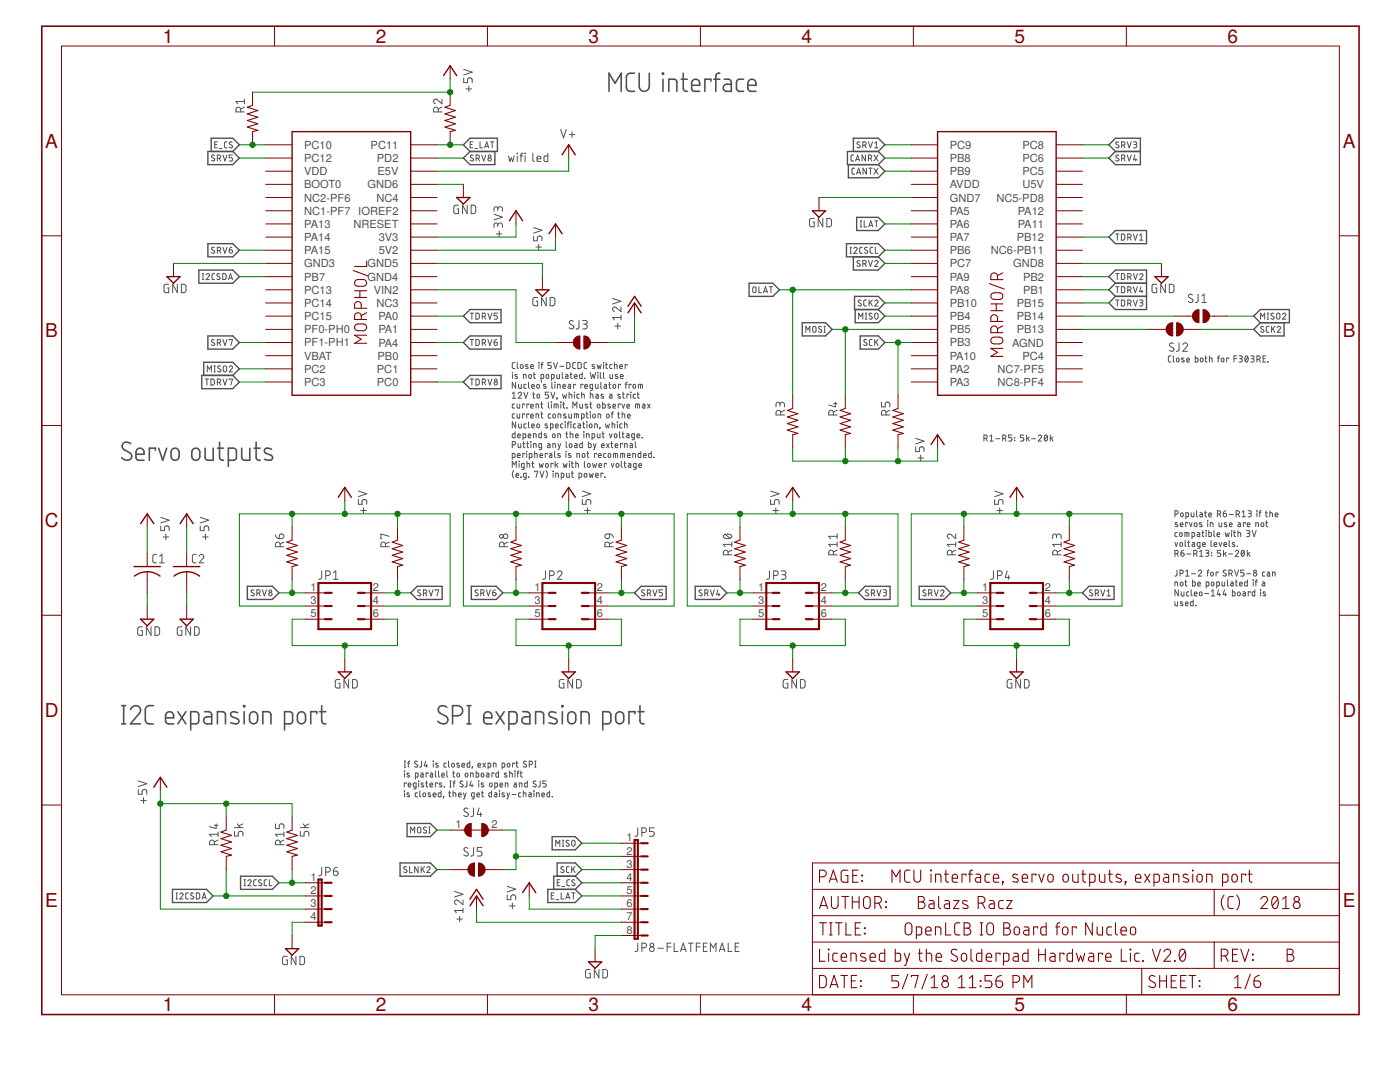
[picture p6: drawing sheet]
<svg xmlns="http://www.w3.org/2000/svg" width="279mm" height="216mm" viewBox="0 0 279 216" stroke-linecap="round" stroke-linejoin="round" font-family="sans-serif">
<defs><g id="words">
<g font-size="3.8" fill="#800000">
<text x="32.5" y="8.6">1</text>
<text x="75" y="8.6">2</text>
<text x="117.5" y="8.6">3</text>
<text x="160" y="8.6">4</text>
<text x="202.5" y="8.6">5</text>
<text x="245" y="8.6">6</text>
<text x="9" y="29.5">A</text>
<text x="268" y="29.5">A</text>
<text x="9" y="67.3">B</text>
<text x="268" y="67.3">B</text>
<text x="8.9" y="105.2">C</text>
<text x="267.9" y="105.2">C</text>
<text x="8.9" y="143.1">D</text>
<text x="267.9" y="143.1">D</text>
<text x="9" y="180.9">E</text>
<text x="268" y="180.9">E</text>
<text x="32.5" y="201.8">1</text>
<text x="75" y="201.8">2</text>
<text x="117.5" y="201.8">3</text>
<text x="160" y="201.8">4</text>
<text x="202.5" y="201.8">5</text>
<text x="245" y="201.8">6</text>
</g>
<g font-size="2.2" fill="#505050">
<text x="60.7" y="29.7">PC10</text>
<text x="74" y="29.7">PC11</text>
<text x="189.5" y="29.7">PC9</text>
<text x="204" y="29.7">PC8</text>
<text x="60.7" y="32.3">PC12</text>
<text x="60.7" y="34.9">VDD</text>
<text x="75.2" y="32.3">PD2</text>
<text x="75.3" y="35">E5V</text>
<text x="189.5" y="32.3">PB8</text>
<text x="189.5" y="34.9">PB9</text>
<text x="204" y="32.3">PC6</text>
<text x="204" y="35">PC5</text>
<text x="60.7" y="37.6">BOOT0</text>
<text x="60.7" y="40.2">NC2-PF6</text>
<text x="73.4" y="37.6">GND6</text>
<text x="75.1" y="40.2">NC4</text>
<text x="189.5" y="37.6">AVDD</text>
<text x="189.5" y="40.2">GND7</text>
<text x="198.9" y="40.2">NC5-PD8</text>
<text x="204" y="37.6">U5V</text>
<text x="60.7" y="45.5">PA13</text>
<text x="60.7" y="42.8">NC1-PF7</text>
<text x="70.5" y="45.5">NRESET</text>
<text x="71.5" y="42.8">IOREF2</text>
<text x="189.5" y="42.8">PA5</text>
<text x="189.5" y="45.5">PA6</text>
<text x="203.1" y="42.8">PA12</text>
<text x="203.1" y="45.5">PA11</text>
<text x="60.7" y="50.7">PA15</text>
<text x="60.7" y="48.1">PA14</text>
<text x="60.7" y="53.4">GND3</text>
<text x="73.4" y="53.4">GND5</text>
<text x="75.6" y="50.7">5V2</text>
<text x="75.6" y="48.1">3V3</text>
<text x="189.5" y="48.1">PA7</text>
<text x="189.5" y="50.7">PB6</text>
<text x="189.5" y="53.4">PC7</text>
<text x="197.7" y="50.7">NC6-PB11</text>
<text x="202.2" y="53.4">GND8</text>
<text x="202.9" y="48.1">PB12</text>
<text x="60.7" y="58.6">PC13</text>
<text x="60.7" y="56">PB7</text>
<text x="73.4" y="56">GND4</text>
<text x="74.6" y="58.6">VIN2</text>
<text x="189.5" y="56">PA9</text>
<text x="189.5" y="58.6">PA8</text>
<text x="204.2" y="56">PB2</text>
<text x="204.2" y="58.6">PB1</text>
<text x="60.7" y="63.9">PC15</text>
<text x="60.7" y="61.2">PC14</text>
<text x="75.1" y="61.3">NC3</text>
<text x="75.5" y="63.9">PA0</text>
<text x="189.5" y="61.2">PB10</text>
<text x="189.5" y="63.9">PB4</text>
<text x="202.9" y="61.3">PB15</text>
<text x="202.9" y="63.9">PB14</text>
<text x="60.7" y="69.1">PF1-PH1</text>
<text x="60.7" y="66.5">PF0-PH0</text>
<text x="60.7" y="71.8">VBAT</text>
<text x="75.3" y="71.8">PB0</text>
<text x="75.5" y="69.1">PA4</text>
<text x="75.5" y="66.5">PA1</text>
<text x="189.5" y="66.5">PB5</text>
<text x="189.5" y="69.1">PB3</text>
<text x="189.5" y="71.8">PA10</text>
<text x="202" y="69.1">AGND</text>
<text x="202.9" y="66.5">PB13</text>
<text x="204" y="71.8">PC4</text>
<text x="60.7" y="77">PC3</text>
<text x="60.7" y="74.4">PC2</text>
<text x="75.2" y="77">PC0</text>
<text x="75.2" y="74.4">PC1</text>
<text x="189.5" y="74.4">PA2</text>
<text x="189.5" y="77">PA3</text>
<text x="199.1" y="74.4">NC7-PF5</text>
<text x="199.1" y="77">NC8-PF4</text>
<text x="62" y="117.9">1</text>
<text x="74.4" y="117.9">2</text>
<text x="106.6" y="117.9">1</text>
<text x="119.1" y="117.9">2</text>
<text x="151.3" y="117.9">1</text>
<text x="163.8" y="117.9">2</text>
<text x="196" y="117.9">1</text>
<text x="208.5" y="117.9">2</text>
<text x="62" y="120.6">3</text>
<text x="62" y="123.2">5</text>
<text x="74.4" y="120.6">4</text>
<text x="74.4" y="123.2">6</text>
<text x="106.6" y="120.6">3</text>
<text x="106.6" y="123.2">5</text>
<text x="119.1" y="120.6">4</text>
<text x="119.1" y="123.2">6</text>
<text x="151.3" y="120.6">3</text>
<text x="151.3" y="123.2">5</text>
<text x="163.8" y="120.6">4</text>
<text x="163.8" y="123.2">6</text>
<text x="196" y="120.6">3</text>
<text x="196" y="123.2">5</text>
<text x="208.5" y="120.6">4</text>
<text x="208.5" y="123.2">6</text>
<text x="90.9" y="165.3">1</text>
<text x="98.1" y="165.3">2</text>
<text x="125" y="167.9">1</text>
<text x="125" y="170.5">2</text>
<text x="125" y="173.1">3</text>
<text x="62" y="175.8">1</text>
<text x="62" y="178.4">2</text>
<text x="125" y="175.8">4</text>
<text x="125" y="178.4">5</text>
<text x="62" y="181">3</text>
<text x="62" y="183.7">4</text>
<text x="125" y="181">6</text>
<text x="125" y="183.7">7</text>
<text x="125" y="186.3">8</text>
</g>
</g></defs>
<g fill="none" stroke="#505050" stroke-width=".2">
<path d="M48.8 19.8v.9M88.2 19.8v.9l-.9-.8a.46 .46 0 0 0-.8 .2 .46 .46 0 0 0 .4 .6M92.5 15.6v.9h.8v-.6a.48 .48 0 0 1 .5-.4 .48 .48 0 0 1 .4 .4v.6M92.5 13.8l1.7 .6-1.7 .6M93 17.7h1.1M93.6 17.2v1.1M42.8 31l-.4-.1-.2 .3 .5 .4a.33 .33 0 0 1 0 .6 .33 .33 0 0 1-.5-.2M42.9 28.8h.4M43.4 31.6l.6-.1v-.4l-.6-.2v1.2M43.4 28.3h-.5v1.2h.5M43.8 31.6l.2 .5M43.8 29.6h.5"/>
<path d="M44.5 30.9l.4 1.2 .4-1.2M45.3 28.3h-.4l-.1 .3v.7l.5 .2M46.3 28.4l-.4-.1-.1 .3 .5 .4a.3 .3 0 0 1 0 .5 .3 .3 0 0 1-.5-.1l-.1-.1M46.4 30.9h-.7v.6h.4a.34 .34 0 0 1 .3 .3 .34 .34 0 0 1-.3 .3h-.4M48 22.3v-.4a.47 .47 0 0 0-.4-.5 .47 .47 0 0 0-.5 .5v.4h1.7M48.8 21.4l-.8 .4M48.8 20.3h-1.7l.4 .4M87.5 22.3v-.4a.47 .47 0 0 0-.5-.5 .47 .47 0 0 0-.5 .5v.4h1.7M88.2 21.4l-.7 .4M93.8 28.8h.4M94.4 28.3h-.6v1.2h.6M94.4 31l-.4-.1-.1 .3 .5 .4a.34 .34 0 0 1-.1 .6 .34 .34 0 0 1-.5-.2"/>
<path d="M94.8 29.6h.5M95 31.6l.6-.1v-.4l-.6-.2v1.2M95.4 31.6l.3 .5M95.8 28.3v1.2h.6M96.1 30.9l.4 1.2 .4-1.2M96.7 29.5l.4-1.2 .4 1.2M96.8 29.2h.6M97.9 28.3h.7M98.2 28.3v1.2M101.5 31.1l.3 1.1 .2-.7 .3 .7 .3-1.1M103.2 30.6h.1zM103.2 31.1v1.1"/>
<path d="M103.8 31.1h.6M104.4 30.6h-.3l-.1 .2v1.4M104.8 30.6h.1M104.8 31.1v1.1M106.3 30.6v1.4l.3 .2M107.2 31.7h.7a.4 .4 0 0 0-.2-.6 .4 .4 0 0 0-.5 .4l.1 .7h.6M109.3 30.6v1.6h-.6l-.1-.2v-.7l.1-.2h.6M111.9 25.8l.6 1.7 .5-1.7M113.6 26.9h1.1M114.2 26.3v1.1M170.4 30.9l-.4 .1-.2 .2 .1 .9h.5M170.6 33.5l-.4 .1-.2 .2 .1 .8 .1 .2h.4"/>
<path d="M170.8 32.1l.4-1.2 .4 1.2M170.9 31.8h.5M170.9 34.8l.5-1.3 .4 1.3M171 34.5h.7M171.6 28.4l-.4-.1-.2 .3 .6 .4a.33 .33 0 0 1-.1 .5 .33 .33 0 0 1-.5-.2M172.2 29l.6-.1v-.5l-.6-.1v1.2M172.6 29l.3 .5M172.7 30.9v1.2l-.7-1.2v1.2M172.9 33.5v1.3l-.7-1.3v1.3M173.3 31.6l.6-.1v-.4l-.6-.2v1.2M173.3 28.3l.4 1.2 .4-1.2M173.4 33.5h.7"/>
<path d="M173.7 31.6l.3 .5M173.7 33.5v1.3M174.4 30.9l.8 1.2M174.4 33.5l.8 1.3M174.6 28.6l.3-.3v1.2M174.6 29.5h.6M175.2 30.9l-.8 1.2M175.2 33.5l-.8 1.3M223.3 28.4l-.4-.1-.2 .3 .5 .4a.33 .33 0 0 1-.1 .5 .33 .33 0 0 1-.4-.2M223.3 31l-.4-.1-.2 .3 .5 .4a.34 .34 0 0 1 0 .6 .34 .34 0 0 1-.5-.2M223.8 29l.7-.1v-.5l-.7-.1v1.2M223.8 31.6l.7-.1v-.4l-.7-.2v1.2"/>
<path d="M224.2 29l.3 .5M224.2 31.6l.3 .5M225 28.3l.4 1.2 .4-1.2M225 30.9l.4 1.2 .4-1.2M226.2 28.3h.5l.2 .2-.2 .3h-.4M226.5 30.9l-.3 1h.7M226.5 28.8l.3 .2 .1 .3-.2 .2h-.5M226.7 31.6v.5M33.7 56.7h-.7l-.2 .3-.1 1 .3 .4h.7v-.9h-.3M35.4 56.7v1.7l-.9-1.7v1.7M36.2 56.7h.6l.3 .3v.9l-.3 .5h-.6zM40.4 55.8h.3"/>
<path d="M40.4 54.6h.3M40.5 54.6v1.2M41.1 54.9a.33 .33 0 0 1 .5-.3 .33 .33 0 0 1 .1 .5l-.6 .7h.7M42.8 49.4h-.4l-.2 .2 .5 .4a.33 .33 0 0 1 0 .6 .33 .33 0 0 1-.5-.2M42.8 54.6h-.4l-.1 .3v.7l.5 .2M43.4 50l.6-.1v-.4l-.6-.2v1.2M43.8 50l.2 .5M43.9 54.7l-.3-.1-.3 .2v.2l.5 .3a.33 .33 0 0 1 0 .5 .33 .33 0 0 1-.5-.2M44.4 54.6h.5l.2 .2v.7l-.2 .3h-.5zM44.5 49.3l.4 1.2 .4-1.2M45.6 55.8l.4-1.2 .4 1.2M45.7 55.5h.6"/>
<path d="M45.7 49.9h.4a.34 .34 0 0 1 .3 .3 .34 .34 0 0 1-.3 .3 .34 .34 0 0 1-.4-.3zM46.3 49.3a.51 .51 0 0 0-.6 .6M91.5 40.9h-.5l-.4 .3v1.2l.2 .2h.7v-.9h-.3M93.2 40.9v1.7l-.9-1.7v1.7M94 40.9l.7 .1 .2 .2v1.1l-.2 .3h-.7zM98.6 42.8l1.7 .5-1.7 .6M99.1 46.7h1.1M99.3 44.9a.47 .47 0 0 1 .5-.4 .47 .47 0 0 1 .5 .4v.5M99.3 45.2v-.3a.37 .37 0 0 0-.3-.4 .37 .37 0 0 0-.4 .4v.5M99.3 41.7a.47 .47 0 0 1 .5-.5 .47 .47 0 0 1 .5 .5v.5M99.3 42v-.4a.37 .37 0 0 0-.3-.4 .37 .37 0 0 0-.4 .4v.6M99.6 46.1v1.1"/>
<path d="M106.5 47.1v.9h.7v-.5a.47 .47 0 0 1 .5-.4 .47 .47 0 0 1 .5 .4v.5M106.5 45.4l1.7 .6-1.7 .5M107 49.3h1.1M107.3 59.4h-.7l-.2 .2-.1 1.1 .3 .3h.7v-.9h-.3M107.5 48.7v1.2M109 59.4v1.6l-.9-1.6v1.6M109.8 59.4h.6l.3 .2v1l-.3 .4h-.6zM122.3 59.5l1.6 .6-1.6 .6M150.2 57.4l.3-.2 .4 .2v.8l-.3 .2-.4-.2zM151.4 57.2v1.2h.6M152.4 58.4l.4-1.2 .4 1.2M152.5 58.1h.6"/>
<path d="M153.5 57.2h.7M153.9 57.2v1.2M162.5 43.6h-.7l-.2 .2v1.2l.2 .2 .7 .1v-1h-.3M164.2 43.6v1.7l-.9-1.7v1.7M165 43.6h.7l.2 .3v.9l-.2 .4-.7 .1zM169.7 50.5h.2M169.7 49.3h.2M169.8 49.3v1.2M170.4 49.6a.33 .33 0 0 1 .5-.2 .33 .33 0 0 1 .1 .5l-.6 .6h.7M171.6 52.1l-.4-.1-.2 .2 .6 .5a.33 .33 0 0 1-.1 .5 .33 .33 0 0 1-.5-.2M171.7 45.3h.3M171.7 44.1h.3"/>
<path d="M171.8 44.1v1.2M171.9 59.9a.3 .3 0 0 0-.5 0 .3 .3 0 0 0 0 .4l.4 .3a.33 .33 0 0 1-.1 .5 .33 .33 0 0 1-.5-.2M172.1 49.3l-.4 .1-.1 .2v.9h.5M172.2 52.6l.6-.1v-.4l-.6-.1v1.2M172.5 44.1v1.2h.5M172.6 52.6l.3 .6M172.9 59.9h-.4l-.1 .2v.8l.5 .2M173.1 49.4a.3 .3 0 0 0-.4 0 .3 .3 0 0 0 0 .4l.4 .2a.3 .3 0 0 1 0 .5 .3 .3 0 0 1-.5 0l-.1-.1M173.3 52l.4 1.2 .4-1.2M173.4 45.3l.4-1.2 .4 1.2M173.4 59.9v1.2M173.5 45h.6"/>
<path d="M174.1 59.9l-.7 .7M174.2 49.3l-.4 .1-.1 .2v.8l.5 .1M174.6 52.2a.33 .33 0 0 1 .4-.2 .33 .33 0 0 1 .1 .5l-.5 .7h.6M174.6 44.1h.6M174.7 49.3v1.2h.5M174.9 44.1v1.2M222.7 57.2h.6M222.7 59.9h.6M222.7 46.7h.6M222.7 54.6h.6M223 46.7v1.2M223 54.6v1.2"/>
<path d="M223 57.2v1.2M223 59.9v1.2M223.8 57.2h.3l.4 .2v.8l-.2 .2h-.5zM223.8 59.9h.5l.2 .1v.9l-.2 .1-.5 .1zM223.8 46.7h.3l.4 .2v.8l-.4 .2h-.3zM223.8 54.6h.5l.2 .2v.8l-.2 .2h-.5zM225.1 57.9l.6-.1v-.5l-.6-.1v1.2M225.1 47.4l.5-.1 .1-.2v-.3l-.6-.1v1.2M225.1 55.3l.6-.2v-.4l-.6-.1v1.2M225.5 57.9l.2 .5M225.5 47.4l.2 .5M225.5 55.3l.2 .5"/>
<path d="M226.2 57.2l.4 1.2 .4-1.2M226.2 59.9l.4 1.2 .4-1.2M226.2 46.7l.4 1.2 .4-1.2M226.2 54.6l.4 1.2 .4-1.2M227.4 59.9h.5l.2 .1-.2 .4h-.3M227.4 54.9a.33 .33 0 0 1 .5-.3 .33 .33 0 0 1 .1 .5l-.6 .7h.7M227.4 47.9h.7M227.4 47l.4-.3v1.2M227.7 57.2l-.3 1h.7M227.9 57.9v.5M230.8 56.7h-.7l-.2 .3v1l.2 .4h.7v-.9h-.2M232.6 56.7v1.7l-1-1.7v1.7"/>
<path d="M233.4 56.7h.6l.3 .3v1.1l-.3 .3h-.6zM238 58.8l-.6-.1-.2 .4 .1 .2 .6 .4a.42 .42 0 0 1 0 .6 .42 .42 0 0 1-.6 0l-.1-.2M239.1 58.7v1.4l-.2 .2-.4 .1M239.8 59.1l.5-.4v1.7M41 75.6h.6M41.3 75.6v1.2M41.4 74.2v-1.2l.4 .7 .4-.7v1.2M42.1 75.6h.5l.2 .2v.8l-.2 .2h-.5zM42.7 74.2h.3M42.7 73h.3M42.8 67.8h-.4l-.2 .2 .6 .5a.34 .34 0 0 1-.2 .5 .34 .34 0 0 1-.4-.2M42.8 73v1.2"/>
<path d="M43.4 76.3l.6-.1v-.4l-.6-.2v1.2M43.4 68.4l.6-.1v-.4l-.6-.2v1.2M43.8 76.3l.2 .5M43.8 68.4l.2 .5M44 73.1l-.4-.1-.2 .3 .5 .4a.3 .3 0 0 1 .1 .5 .3 .3 0 0 1-.5-.1l-.1-.1M44.5 75.6l.4 1.2 .4-1.2M44.5 67.7l.4 1.2 .4-1.2M44.7 73.1h.4l.1 .2v.7l-.2 .2-.4-.2zM45.7 73.3a.33 .33 0 0 1 .5-.3 .33 .33 0 0 1 .1 .5l-.6 .7h.7M45.7 67.9v-.2h.7l-.3 1.2M45.7 75.8v-.2h.7l-.3 1.2M93.8 67.7h.7"/>
<path d="M93.8 62.5h.7M93.8 75.6h.7M94.2 62.5v1.2M94.2 67.7v1.2M94.2 75.6v1.2M95 67.7l.4 .1 .2 .1v.8l-.2 .2h-.4zM95 75.6h.4l.2 .2v.8l-.2 .2h-.4zM95 62.5h.4l.2 .2v.8l-.2 .2h-.4zM96.2 68.4l.6-.1v-.4l-.6-.2v1.2M96.2 76.3l.6-.1 .1-.3-.2-.3h-.5v1.2M96.2 63.2l.6-.2 .1-.3-.2-.2h-.5v1.2M96.6 68.4l.3 .5"/>
<path d="M96.6 76.3l.3 .5M96.6 63.2l.3 .5M97.4 67.7l.4 1.2 .4-1.2M97.4 75.6l.4 1.2 .4-1.2M97.4 62.5l.4 1.2 .4-1.2M98.6 68.3h.4a.33 .33 0 0 1 .3 .4 .33 .33 0 0 1-.4 .2 .33 .33 0 0 1-.3-.3zM99.1 67.7a.54 .54 0 0 0-.5 .6M99.3 62.5h-.7v.5h.4a.35 .35 0 0 1 .3 .4 .35 .35 0 0 1-.3 .3h-.4M102.3 74.3h.1M102.2 78.5l.4-.2v1.2M102.2 79.5h.7M102.3 74.7v.8"/>
<path d="M102.8 72.3l-.4 .1-.2 .2 .1 .8 .5 .2M102.9 76.3v1.2l-.7-1.2v1.2M103.2 72.3v1l.2 .3M103.2 74.8l-.4-.1-.1 .2 .6 .3v.2l-.5 .1M103.4 78.5a.33 .33 0 0 1 .5-.2 .33 .33 0 0 1 .1 .5l-.6 .7h.7M103.5 76.7v.6l.2 .2h.3v-.8M103.9 72.8h.4l.1 .2v.4l-.2 .1h-.3l-.1-.2zM104.5 75.5v-.8l.5 .1v.7M104.5 78.3l.4 1.2 .4-1.2M105 76.7h-.4v.2v.6h.4M105.3 72.8h-.4v.1l.5 .4v.1l-.5 .1M105.5 76.3v1l.2 .2"/>
<path d="M105.5 74.9l.2-.2 .3 .2v.6h-.3l-.2-.1zM105.9 73.2h.5a.29 .29 0 0 0-.1-.4 .29 .29 0 0 0-.4 .2v.4l.5 .2M106.1 77.1h.5a.29 .29 0 0 0-.2-.4 .29 .29 0 0 0-.3 .3l.1 .5h.4M106.3 78.7h.4M106.4 78.3v1l.3 .2M106.4 74.7h.4M106.6 74.3v1.1l.2 .1M107.1 76.8l.2-.1 .3 .1v.5l-.2 .2-.3-.2zM107.3 78.7h.2l.2 .1v.5l-.2 .2-.3-.2zM107.5 72.3l.1 .1zM107.5 72.7v.9M107.9 72.7h.5"/>
<path d="M108 75.5l.5-.1-.1-.7h-.4v1.2M108.1 76v.3M108.4 72.3l-.3 .1v1.2M108.9 76.8l-.4-.1v.2l.4 .3 .1 .2h-.5M109 74.9l.2-.2 .3 .2-.1 .6h-.2l-.2-.1zM109.5 78.3h-.7v.5h.4a.34 .34 0 0 1 .3 .3 .34 .34 0 0 1-.3 .4h-.4M109.9 78.3l.4 1.2 .4-1.2M110 72.3h-.7v.6h.4a.34 .34 0 0 1 .3 .3 .34 .34 0 0 1-.3 .4h-.4M110.1 75.5l.5-.1-.1-.7h-.4v1.2M110.1 76.3v1l.2 .2M110.5 72.3l.4 1.3 .4-1.3M110.8 76.3h.1"/>
<path d="M110.7 76.7v.8M111.1 74.7v.7l.2 .1h.4v-.8M111.1 79.4l.1 .1zM111.2 79.5l-.1 .2M111.3 77.5v-.8l.5 .1v.7M111.7 73.1h.8M112.2 74.3v1l.2 .2M112.3 78.7l.2 .8 .2-.6 .2 .6 .2-.8M112.3 77.1h.6a.28 .28 0 0 0-.2-.4 .28 .28 0 0 0-.4 .3l.1 .5h.5M112.9 74.7h.3l.1 .2v.6h-.4l-.1-.3 .5-.1M113.1 72.3l.5 .1 .1 .1 .1 .7-.2 .3-.5 .1zM113.4 76.7h.4l.1 .2v.6h-.4l-.1-.4 .5-.1"/>
<path d="M113.6 78.7l.5 .1v.7M113.6 78.3v1.2M113.8 74.7h.4M113.9 74.3v1.1l.3 .1M114.4 64.1a.43 .43 0 0 0-.6-.1 .43 .43 0 0 0-.1 .6l.6 .3a.42 .42 0 0 1 .1 .7 .42 .42 0 0 1-.7-.1l-.1-.1M114.6 75.1h.6a.29 .29 0 0 0-.2-.4 .29 .29 0 0 0-.4 .3l.1 .5h.5M114.6 78.3h.1M114.6 78.7v.8M114.9 72.3l-.5 .1-.1 .2v.8l.6 .2M114.9 76.8v-.1h-.4v.8M115.3 72.3l.5 .1 .2 .1v.8l-.2 .2-.5 .1zM115.5 63.9v1.5l-.5 .2"/>
<path d="M115.6 78.7h-.4l-.1 .2v.5l.5 .1M116.1 78.7l.5 .1v.7M116.1 78.3v1.2M116.2 74.3v1.2h-.5v-.7l.5-.1M116.3 63.9h.5a.38 .38 0 0 1 .4 .4 .38 .38 0 0 1-.4 .4h-.3M116.3 76.8v-.1h-.4v.8M116.7 75.5h.1M116.7 77.1h.5a.29 .29 0 0 0-.2-.4 .29 .29 0 0 0-.3 .3l.1 .5h.4M116.7 64.7a.47 .47 0 0 1 .5 .5 .47 .47 0 0 1-.5 .4h-.4M117.1 72.3l-.4 .1-.1 .2v.9l.5 .1M117.8 74.3l.2 1.2 .3-.8 .3 .8 .3-1.2M117.8 78.7l.5 .1v.7"/>
<path d="M117.8 78.3v1.2M118.3 77.5l-.5-.1v-.7h.5v1l-.1 .2h-.4M118.6 72.8h-.4v.1l.5 .4v.1l-.5 .1M118.8 76.7l.1 .7 .1 .1h.4v-.8M118.9 78.7h.4l.1 .2v.6l-.4-.1-.1-.2 .1-.2h.4M119.2 72.7l.2 .9 .2-.6 .2 .6 .2-.9M119.3 74.3h.1M119.3 74.7v.8M119.8 74.3v1l.2 .2M119.9 76.3v1l.2 .2M120.4 78.7h-.4l-.1 .1 .5 .4 .1 .2h-.6M120.4 72.3h.1"/>
<path d="M120.4 74.3v1l.2 .2M120.4 72.7v.9M120.6 76.7h.4l.1 .2v.6h-.5l-.1-.4 .6-.1M120.8 72.7h.4M121 72.3v1.1l.2 .2M121.5 76.7h.4M121.6 76.3v1l.3 .2M121.6 78.7h.4l.1 .2v.6l-.4-.1-.1-.2 .1-.2h.4M121.7 74.7l.1 .7 .1 .1h.4v-.8M122.2 72.7l-.4 .1-.1 .1v.5l.5 .2M122.4 76.8l.2-.1 .3 .1v.5l-.2 .2-.3-.2zM122.6 72.7l.5 .1v.8"/>
<path d="M122.6 72.3v1.3M122.7 65.1h1.1M123.3 74.8l-.4-.1-.1 .2 .4 .3 .1 .2-.5 .1M123.3 64.5v1.1M123.7 73.2h.5a.29 .29 0 0 0-.2-.4 .29 .29 0 0 0-.3 .2l.1 .5 .4 .1M123.8 78.7h-.4l-.1 .1 .5 .4v.2h-.5M123.8 75.1h.6a.29 .29 0 0 0-.2-.4 .29 .29 0 0 0-.4 .3l.1 .5h.5M123.8 76.8v-.1h-.4v.8M123.9 61.3v.9l-.9-.8a.46 .46 0 0 0-.7 .1 .46 .46 0 0 0 .3 .7M123.9 63.4h-1.6l.3 .4M123.9 62.9v.9M124.2 78.7h.4"/>
<path d="M124.4 78.3v1l.2 .2M124.8 76.7h.4M125.2 76.3l-.3 .2v1M125.2 72.9v-.2h-.4v.9M125.5 78.8v-.1h-.4v.8M125.9 78.3h.1M125.9 78.7v.8M125.9 76.8v-.1h-.4v.8M126.3 76.8l.2-.1a.44 .44 0 0 1 .4 .3 .44 .44 0 0 1-.2 .5l-.4-.2zM126.8 78.7h-.3l-.1 .2v.5l.4 .1M127.2 78.7h.4M127.3 78.3v1l.3 .2"/>
<path d="M127.4 77.5v-.8h.7l.1 .8M127.8 76.7v.8M160.8 66.3v-1.2l.4 .7 .4-.7v1.2M162.3 65.2l.3-.1 .2 .2v.8l-.2 .2-.4-.2zM163.9 65.2l-.4-.1-.1 .3 .5 .4a.3 .3 0 0 1 0 .5 .3 .3 0 0 1-.5-.1l-.1-.1M164.4 66.3h.3M164.4 65.1h.3M164.6 65.1v1.2M171.4 63.7v-1.2l.4 .7 .4-.7v1.2M172.7 63.7h.3M172.7 62.5h.3M172.8 62.5v1.2"/>
<path d="M173 67.8a.3 .3 0 0 0-.5 0 .3 .3 0 0 0 0 .4l.5 .3a.35 .35 0 0 1-.2 .5 .35 .35 0 0 1-.4-.2M173.7 60.3l.4 .8M174 62.6l-.4-.1-.2 .2 .5 .5a.3 .3 0 0 1 .1 .4 .3 .3 0 0 1-.5 0l-.1-.1M174.1 67.7l-.4 .1-.2 .2v.8l.6 .1M174.6 60.1a.33 .33 0 0 1 .4-.2 .33 .33 0 0 1 .1 .5l-.5 .7h.6M174.6 67.7v1.2M174.7 62.5h.4l.1 .3v.7l-.2 .2-.4-.2zM174.8 68.2l.4 .7M175.2 67.7l-.6 .8M225.1 60.5l.6-.1v-.3l-.1-.2h-.5v1.2M225.5 60.5l.2 .6M227.8 60.4l.2 .1v.4l-.6 .2"/>
<path d="M233.7 71l-.4 .1-.1 .2v.8l.5 .1M234.2 71v1l.2 .2M234.2 68.6l-.4-.2-.4 .4 .1 .2 .6 .4a.42 .42 0 0 1 0 .6 .42 .42 0 0 1-.6 0l-.1-.1M234.9 71.5l.2-.1 .2 .2v.5l-.2 .1-.3-.1zM235.3 68.4v1.5l-.2 .2h-.3M236.1 68.8a.46 .46 0 0 1 .6-.4 .46 .46 0 0 1 .1 .8l-.7 .9h.9M236.3 71.5l-.3-.1-.2 .2 .5 .4v.1l-.1 .1h-.4M236.8 71.8h.6a.28 .28 0 0 0-.2-.4 .28 .28 0 0 0-.4 .3l.1 .4 .5 .1M238.5 71v1.2h.5v-.7l-.5-.1M239.6 71.5l.5 .1v.5l-.2 .1h-.3l-.1-.2zM239.8 60.4h1M240.5 71.4h.4"/>
<path d="M240.6 71v1l.3 .2M241.4 71.4l.5 .1v.7M241.4 71v1.2M243 71.4h.4M243.4 71l-.3 .2v1M243.8 71.5l.4 .1v.6l-.4-.1zM245.2 71.6v-.2h-.4v.8M246.3 71.6h.5M246.8 71h-.5v1.2M247.2 71h.4l.3 .2-.1 .3-.4 .1M247.6 71.6l.3 .1v.4l-.7 .1M248.6 71.1l.1-.1a.62 .62 0 0 1 .4 .6 .62 .62 0 0 1-.4 .6l-.3-.6z"/>
<path d="M249 71.3l-.5 .7M249.6 71h.4l.3 .2-.2 .3-.4 .1M250 71.6l.3 .2-.1 .3-.6 .1M250.8 71.7h.5l.2-.3-.1-.3-.6-.1v1.2M251.2 71.7l.3 .5M251.6 63.7v-1.2l.4 .7 .4-.7v1.2M252.1 71.6h.4M252.2 65.2a.3 .3 0 0 0-.5 0 .3 .3 0 0 0 0 .4l.4 .2a.3 .3 0 0 1 0 .5 .3 .3 0 0 1-.4-.1l-.1-.1M252.6 71h-.5v1.2h.5M252.9 63.7h.3M252.9 62.5h.3M253 72.2h.1z"/>
<path d="M253 62.5v1.2M253.3 65.1l-.4 .1-.2 .2v.7l.6 .2M253.8 65.1v1.2M254 65.6l.4 .7M254.2 62.6l-.4-.1-.2 .2 .5 .5a.3 .3 0 0 1 .1 .4 .3 .3 0 0 1-.5 0l-.1-.1M254.4 65.1l-.6 .7M254.9 65.4a.33 .33 0 0 1 .4-.3 .33 .33 0 0 1 .2 .5l-.6 .7h.7M254.9 62.5h.4l.1 .3v.7l-.2 .2-.4-.2zM255.9 62.7a.33 .33 0 0 1 .5-.2 .33 .33 0 0 1 .1 .5l-.6 .7h.7M71.5 99.7v.9h.8v-.5a.48 .48 0 0 1 .4-.4 .48 .48 0 0 1 .5 .4v.5M71.5 98l1.7 .5-1.7 .6M102.2 88.8l.6-.1v-.5l-.6-.1v1.2"/>
<path d="M102.2 91.3l.5-.1v-.7h-.5v1.2M102.2 93.3v-1.2l.4 .6 .4-.6v1.2M102.5 93.9l-.3 .7 .3 .8M102.7 80.6l-.4 .1-.1 .1 .1 .5 .4 .1M102.7 82.6h-.4l-.1 .2 .1 .5 .4 .1M102.8 86.1v1.3l-.5-.1v-.6l.5-.1M102.9 84.2v1.2l-.7-1.2v1.2M103 94.8h.5a.28 .28 0 0 0-.2-.3 .28 .28 0 0 0-.3 .2v.4l.5 .1M103.2 80.6v.7l.2 .1h.3v-.8M103.2 82.6v.7l.2 .1h.3v-.8M103.3 90.9h.5a.29 .29 0 0 0-.2-.4 .29 .29 0 0 0-.3 .3l.1 .5h.4M103.3 87h.5a.28 .28 0 0 0-.1-.4 .28 .28 0 0 0-.4 .2v.4l.5 .2"/>
<path d="M103.4 88.5v.6l.2 .2h.3v-.8M103.5 84.6v.6l.2 .2h.3v-.8M103.5 92.1h.1zM103.6 92.5v.8M103.9 95.2h.1zM104.4 88.5h.4M104.4 87.4l.5-.2-.1-.6h-.4v1.2M104.5 88.1v1l.3 .2M104.6 93.3l-.5-.1 .1-.7h.4v1l-.1 .1-.4 .1M104.7 80.8v-.2h-.4v.8M104.7 82.7v-.1h-.4v.8M104.7 90.6v-.1h-.4v.8"/>
<path d="M105 95.2l-.5-.1 .1-.6 .4-.1v1l-.1 .2-.4 .1M105 84.6h-.4v.2v.5l.4 .1M105.1 90.1h.1M105.1 90.5v.8M105.1 88.5h.4M105.2 92.5l.5 .1v.7M105.2 92.1v1.2M105.2 88.1v1l.3 .2M105.4 87h.5a.28 .28 0 0 0-.1-.4 .28 .28 0 0 0-.4 .2l.1 .5 .4 .1M105.5 84.2v1l.2 .2M105.5 95.2h.1zM105.5 80.8v-.2h-.4v.8"/>
<path d="M105.5 82.7v-.1h-.4v.8M105.6 91.3l.6-.1-.1-.7h-.5v1.2M105.9 81h.5a.29 .29 0 0 0-.2-.4 .29 .29 0 0 0-.3 .3l.1 .5h.4M105.9 83h.5a.29 .29 0 0 0-.1-.4 .29 .29 0 0 0-.4 .3v.4l.5 .1M105.9 88.1h.1M106 88.5v.8M106.1 85h.5a.29 .29 0 0 0-.2-.4 .29 .29 0 0 0-.3 .2l.1 .5 .4 .1M106.1 92.5h.5M106.3 92.1v1.1l.3 .1M106.5 87.4v-.8l.5 .1v.7M106.5 89.3v-.8l.5 .1v.7M106.7 94.2v-.2h.6l-.3 1.2"/>
<path d="M106.7 90.5l.5 .1v.7M106.7 90.1v1.2M107 81.4v-.8l.5 .1v.7M107 83.4v-.8l.5 .1v.7M107.2 84.6l.4 .1v.5l-.2 .2-.3-.2zM107.6 92.5l.2 .8 .2-.6 .2 .6 .2-.8M107.8 90.9h.5a.28 .28 0 0 0-.2-.4 .28 .28 0 0 0-.3 .3v.4l.5 .1M107.8 94l.4 1.2 .4-1.2M107.9 80.6h.4M107.9 82.6h.4M108.1 86.1v1.3l-.5-.1-.1-.6 .6-.1M108.1 80.2v1.1l.2 .1"/>
<path d="M108.1 82.2v1.1l.2 .1M108.1 89.3l-.6-.1 .1-.7h.5v1l-.1 .2h-.4M108.9 92.6l.2-.1 .3 .1-.1 .6-.4-.1zM109 93.9l.2 .7-.2 .8M109.1 86.6h-.4l-.1 .1 .5 .4v.1l-.5 .1M109.2 90.6v-.1h-.4v.8M109.2 84.6h-.3l-.1 .2 .4 .2 .1 .3h-.5M109.3 88.5h.4l.1 .2v.6h-.5v-.3l.5-.1M109.4 80.2v1l.2 .2M109.7 90.5h.3l.1 .2v.6h-.4l-.1-.2 .1-.3h.4M109.9 85.4l.5-.1-.1-.7h-.4v1.2M109.9 82.6h-.4l-.1 .2 .1 .5 .4 .1"/>
<path d="M110 80.2h.1M110 80.6v.8M110.3 86.7l.2-.1 .3 .1v.5l-.2 .2-.3-.2zM110.3 89.3v-.8l.5 .1 .1 .7M110.3 94l.1 .1zM110.4 92.6v-.1h-.4v.8M110.4 94.4v.8M110.4 82.7h.4l.1 .2-.1 .3-.1 .2-.4-.2zM110.6 81.4v-.8l.7 .1 .1 .7M110.7 90.1v1l.2 .2M110.8 92.1v1.2M110.9 85h.5a.28 .28 0 0 0-.2-.4 .28 .28 0 0 0-.3 .2v.5l.5 .1"/>
<path d="M110.9 95.2v-.8l.5 .1v.7M111 80.6v.8M111 92.7l.3 .6M111.3 87.4v-.8l.5 .1v.7M111.3 92.5l-.5 .4M111.4 88.5l.2 .8M111.4 83.4v-.8l.5 .1v.7M111.8 90.6l-.4-.1-.1 .2 .5 .3v.2h-.5M111.9 80.2h.1M111.9 88.5l-.4 1.2h-.1M111.9 80.6v.8M112 95.2l.5-.1v-.6l-.1-.1h-.4v1.3"/>
<path d="M112.3 80.6h.4M112.4 84.6h-.4l-.1 .2v.5l.5 .1M112.4 92.5l.2 .8 .2-.6 .2 .6 .2-.8M112.4 80.2v1l.3 .2M112.8 84.2h.1M112.8 84.6v.8M112.9 86.6h.4M112.9 82.7l-.3-.1-.2 .2 .6 .3v.2h-.5M113 90.1h.1M112.9 90.5v.8M113 88.1v1l.2 .2M113.1 86.1v1.1l.2 .2"/>
<path d="M113.1 94.4v.7l.2 .1h.3v-.8M113.1 81.4h.1zM113.2 84.6h.4M113.5 82.6v.7l.2 .1h.3v-.8M113.6 84.2l-.3 .2v1M113.6 92.1h.1M113.6 92.5v.8M113.7 88.6l.2-.1 .3 .3-.1 .4-.2 .1-.3-.3zM113.8 86.6l.5 .1v.7M113.8 86.1v1.3M113.9 90.6l-.4-.1-.1 .2 .5 .3 .1 .2h-.6M113.9 84.2h.1"/>
<path d="M113.9 84.6v.8M114 92.5h.4M114 94.4h.4M114.2 92.1v1l.2 .2M114.2 94v1.1l.2 .1M114.3 81.4v-1.2l.4 .7 .4-.7v1.2M114.6 83.4v-.8l.8 .1v.7M114.7 88.5h.4l.1 .2v.6h-.5v-.3l.5-.1M114.9 87h.5a.28 .28 0 0 0-.2-.4 .28 .28 0 0 0-.3 .2l.1 .5 .4 .1M114.9 84.6h-.4l-.1 .2v.5l.5 .1M114.9 92.5l.5 .1v.7M114.9 92.1v1.2"/>
<path d="M115 82.6v.8M115.1 91.3v-.8l.5 .1 .1 .7M115.4 84.6h.4v.2v.6l-.4-.1-.1-.3 .5-.1M115.5 95.2l.6-.1-.1-.6-.5-.1v1.3M115.7 80.6v.6l.2 .2h.4v-.8M116.1 83.4l.5-.1-.1-.7h-.4v1.2M116.2 99.7v.9h.7v-.5a.49 .49 0 0 1 .5-.4 .49 .49 0 0 1 .5 .4v.5M116.2 98l1.7 .5-1.7 .6M116.2 88.1v1.2h-.4l-.1-.7 .5-.1M116.3 90.6l.2-.1 .2 .1v.5l-.2 .2-.3-.2zM116.3 84.6h.4M116.4 84.2v1.1l.3 .1"/>
<path d="M116.5 86.1h.1M116.5 86.6v.8M116.6 92.1v1l.2 .2M116.7 94.5l.4 .1v.5l-.2 .1-.3-.1zM117 82.6h.4M117 87.4v-.8l.5 .1 .1 .7M117.1 82.2v1l.3 .2M117.1 84.2h.1M117.1 90.5h.4M117.1 84.6v.8M117.3 80.7l-.4-.1-.1 .2 .5 .4v.1l-.5 .1M117.3 90.1v1l.2 .2"/>
<path d="M117.3 92.6l.2-.1 .3 .1-.1 .6-.4-.1zM117.4 88.1v1.2h.5v-.7l-.5-.1M117.6 94.4l.2 .8 .2-.5 .2 .5 .2-.8M117.7 84.6h.3l.2 .2-.1 .4-.2 .2-.2-.1-.1-.2zM117.7 80.6h.4M117.8 82.2v.1zM117.8 82.6v.8M117.9 80.2v1.1l.2 .1M118.2 87.4l.5-.2-.1-.6h-.4v1.2M118.3 92.5l.1 .8 .3-.6 .2 .6 .2-.8M118.4 82.7l.4 .1v.4l-.2 .2h-.2l-.1-.3zM118.4 88.5l.3 .8"/>
<path d="M118.7 85.4v-.8l.5 .1v.7M118.9 94.8h.5a.28 .28 0 0 0-.2-.3 .28 .28 0 0 0-.3 .2v.4l.5 .1M119 88.5l-.4 1.2h-.2M119 90.6v-.1h-.4v.8M119.2 86.6v.6l.2 .2h.3v-.8M119.3 80.7h.3l.1 .2v.4l-.2 .1h-.2l-.1-.2zM119.4 83.4v-.8l.5 .1v.7M119.4 90.9h.6a.29 .29 0 0 0-.2-.4 .29 .29 0 0 0-.4 .3l.1 .5h.5M119.5 92.9h.6a.28 .28 0 0 0-.2-.4 .28 .28 0 0 0-.4 .2v.5l.6 .1M119.8 85.4h.1M119.8 85.4l-.1 .2M120 88.9h.6a.28 .28 0 0 0-.2-.4 .28 .28 0 0 0-.4 .3l.1 .4 .5 .1"/>
<path d="M120.2 86.6h.4M120.3 80.2v1.2h.4l.1-.7-.5-.1M120.3 86.1v1.1l.3 .2M120.3 94.6v-.2h-.4v.8M120.7 95.2h.1M120.8 84.6l.2 .8 .2-.6 .2 .6 .2-.8M120.9 90.5h-.3l-.1 .2v.5l.4 .1M121 92.6v-.1h-.4v.8M121 88.5l.6 .8M121.2 82.7l.4 .1v.4l-.2 .2-.3-.2zM121.5 90.6l.2-.1 .2 .1v.5l-.2 .2-.3-.2zM121.6 88.5l-.6 .8"/>
<path d="M121.6 86.6l.3 .8 .3-.8M121.8 80.7l-.4-.1-.1 .2 .5 .4v.1l-.5 .1M121.9 88.5h.4M122 92.5l.2 .8 .3-.8M122 82.6h.4M122 88.1v1l.3 .2M122.2 84.6l.5 .1v.7M122.2 84.2v1.2M122.3 81h.6a.28 .28 0 0 0-.2-.4 .28 .28 0 0 0-.4 .3v.4l.6 .1M122.4 82.2l-.3 .2v1M122.4 91.3v-.8l.8 .1 .1 .7M122.6 86.7l.2-.1 .3 .1-.1 .6-.2 .1-.2-.2z"/>
<path d="M122.8 88.9h.5a.28 .28 0 0 0-.2-.4 .28 .28 0 0 0-.3 .3l.1 .5h.4M122.9 90.5v.8M123 92.6l.2-.1 .3 .1-.1 .6-.4-.1zM123.2 84.2h.1M123.2 84.6v.8M123.3 82.6h.4M123.4 82.2v1l.3 .2M123.6 86.1v1l.2 .3M123.8 80.8v-.2h-.4v.8M123.9 91.3v-.8l.8 .1v.7M124 92.1v1l.2 .2M124.1 80.6l.3 .8 .3-.8"/>
<path d="M124.1 86.6h.4M124.2 82.6l.5 .1v.7M124.2 84.6h-.4l-.1 .2v.5l.5 .1M124.2 82.2v1.2M124.2 88.6v-.1h-.4v.8M124.3 90.5v.8M124.3 86.1v1.1l.2 .2M124.5 92.5h.4M124.6 84.6l.5 .1 .1 .7M124.6 84.2v1.2M124.7 89.3v-.8l.5 .1v.7M124.7 92.1v1.1l.2 .1"/>
<path d="M125.1 86.6h.3l.1 .1v.7l-.4-.1-.1-.3 .5-.1M125.1 81h.5a.28 .28 0 0 0-.1-.4 .28 .28 0 0 0-.4 .3v.4l.5 .1M125.2 83h.6a.29 .29 0 0 0-.2-.4 .29 .29 0 0 0-.4 .3l.1 .4 .5 .1M125.2 90.9h.6a.29 .29 0 0 0-.2-.4 .29 .29 0 0 0-.4 .3l.1 .5h.5M125.4 92.5h.4l.1 .2v.6l-.4-.1-.1-.3 .5-.1M125.8 88.5h.4v.2v.6h-.4l-.1-.3 .5-.1M126.3 91.3v-.8l.5 .1v.7M126.6 87.4l-.5-.2 .1-.6h.4v.9l-.1 .2-.4 .1M126.8 88.1v1l.2 .2M126.8 81.4v-.8l.8 .1v.7M127 93.3l-.6-.1v-.6l.2-.1h.4v1l-.1 .1-.4 .1M127.1 87h.6a.29 .29 0 0 0-.2-.4 .29 .29 0 0 0-.4 .2v.4l.6 .2"/>
<path d="M127.2 80.6v.8M127.5 92.9h.5a.29 .29 0 0 0-.2-.4 .29 .29 0 0 0-.3 .2l.1 .5 .4 .1M127.9 90.1v1.2h-.5v-.7l.5-.1M128.1 87.4h.1M128.2 80.6h.3l.2 .2v.6h-.4l-.1-.3 .5-.1M128.4 90.9h.5a.28 .28 0 0 0-.1-.4 .28 .28 0 0 0-.4 .3l.1 .5h.4M129.2 80.6l.6 .8M129.8 80.6l-.6 .8M130 90.1v1.2h-.5v-.7l.5-.1M130.5 91.3h.1M153.8 99.7v.9h.8v-.5a.48 .48 0 0 1 .4-.4 .48 .48 0 0 1 .5 .4v.5M153.8 98l1.7 .5-1.7 .6"/>
<path d="M155.6 80.7a.47 .47 0 0 1 .5-.5 .47 .47 0 0 1 .5 .5v.5M155.6 81v-.4a.38 .38 0 0 0-.3-.4 .38 .38 0 0 0-.4 .4v.6M155.8 82.8v-.5a.47 .47 0 0 0-.5-.4 .47 .47 0 0 0-.4 .4v.5h1.7M156.6 81.9l-.8 .3M166.3 82.8v-.5a.47 .47 0 0 0-.4-.4 .47 .47 0 0 0-.5 .4v.5h1.7M166.3 80.5h.8M166.7 80.2v1l-1.3-.4M167.1 81.9l-.8 .3M175.9 80.2v1h.8v-.6a.47 .47 0 0 1 .4-.4 .47 .47 0 0 1 .5 .4v.6M176.8 82.8v-.5a.47 .47 0 0 0-.4-.4 .47 .47 0 0 0-.5 .4v.5h1.7M177.6 81.9l-.8 .3M182.7 89.2v.9h.8v-.5a.47 .47 0 0 1 .4-.4 .47 .47 0 0 1 .5 .4v.5"/>
<path d="M182.7 87.5l1.7 .5-1.7 .6M183.2 91.4h1.1M183.7 90.8v1.1M196.4 87.5l.6-.1v-.3l-.2-.3h-.4v1.2M196.8 87.5l.2 .5M197.5 87.1l.4-.3v1.2M197.5 88h.7M198.5 99.7v.9h.7v-.5a.48 .48 0 0 1 .5-.4 .48 .48 0 0 1 .5 .4v.5M198.5 98l1.7 .5-1.7 .6M198.7 87.5h.8M200.1 87.5l.6-.1 .1-.3-.2-.3h-.5v1.2M200.5 87.5l.3 .5"/>
<path d="M202 86.8h-.7v.5h.4a.35 .35 0 0 1 .3 .4 .35 .35 0 0 1-.3 .3h-.4M202.5 87.4h.1M202.5 87.8h.1M204.3 86.8h-.7v.5h.4a.34 .34 0 0 1 .3 .4 .34 .34 0 0 1-.3 .3h-.4M204.9 86.8v1.2M205.1 87.4l.3 .6M205.4 87.2l-.5 .4M205.9 87.5h.8M207.2 87.1a.33 .33 0 0 1 .5-.3 .33 .33 0 0 1 .1 .5l-.6 .7h.7M208.5 86.9l.1-.1a.6 .6 0 0 1 .5 .6 .6 .6 0 0 1-.5 .6l-.2-.6zM209 87.1l-.6 .6M209.6 86.8v1.2"/>
<path d="M209.8 87.4l.3 .6M210.1 87.2l-.5 .4M31.2 110.6l-.6 .1-.1 .3v1.1l.2 .2h.5M31.9 112.3h.9M31.9 111l.4-.4v1.7M32.1 104.9v1h.7v-.6a.47 .47 0 0 1 .5-.4 .47 .47 0 0 1 .5 .4v.6M32.1 103.2l1.7 .6-1.7 .6M32.6 107.1h1.1M33.1 106.6v1.1M39.1 110.6l-.6 .1-.1 .3v1.1l.4 .2h.3M39.8 111a.46 .46 0 0 1 .6-.3 .46 .46 0 0 1 .1 .7l-.7 .9h.9M40 104.9v1h.7v-.6a.47 .47 0 0 1 .5-.4 .47 .47 0 0 1 .5 .4v.6"/>
<path d="M40 103.2l1.7 .6-1.7 .6M40.4 107.1h1.2M41 106.6v1.1M50.7 117.8l-.4-.1-.2 .3 .5 .4a.3 .3 0 0 1 0 .5 .3 .3 0 0 1-.4-.1l-.1-.1M51.3 118.4l.5-.1 .1-.2v-.3l-.6-.1v1.2M51.7 118.4l.2 .5M52.4 117.7l.4 1.2 .4-1.2M55 106.7l.3 .6 .4 .2M55.8 106.7a.48 .48 0 0 1 .8 .1 .48 .48 0 0 1-.4 .7h-.5zM55.9 109.1v-.5a.48 .48 0 0 0-.5-.4 .48 .48 0 0 0-.4 .4v.5h1.7M56.7 108.2l-.8 .3M64.2 113.9v1.5l-.2 .2h-.4"/>
<path d="M65 114.9h.5a.47 .47 0 0 0 .4-.5 .47 .47 0 0 0-.4-.5h-.5v1.7M66.5 115.6h1M66.5 114.3l.5-.4v1.7M72 101.9h1.1M72.5 101.3v1.1M76.9 109.1v-.5a.47 .47 0 0 0-.4-.4 .47 .47 0 0 0-.5 .4v.5h1.7M77.7 107l-1.7-.4v.9h.2M77.7 108.2l-.8 .3M83.9 117.8a.3 .3 0 0 0-.4-.1 .3 .3 0 0 0 0 .5l.4 .2a.33 .33 0 0 1-.1 .5 .33 .33 0 0 1-.5-.2M84.5 118.4l.6-.2v-.4l-.6-.1v1.2M84.9 118.4l.3 .5M85.6 117.7l.4 1.2 .4-1.2"/>
<path d="M86.9 117.8v-.1h.6l-.3 1.2M95.4 117.8l-.4-.1-.2 .3 .5 .4a.33 .33 0 0 1 0 .5 .33 .33 0 0 1-.5-.2M95.9 118.4l.7-.2v-.4l-.7-.1v1.2M96.4 118.4l.2 .5M97.1 117.7l.4 1.2 .4-1.2M98.3 118.2h.4a.34 .34 0 0 1 .3 .4 .34 .34 0 0 1-.4 .3 .34 .34 0 0 1-.3-.3zM98.8 117.7a.54 .54 0 0 0-.5 .5M100.6 109.1v-.5a.47 .47 0 0 0-.5-.4 .47 .47 0 0 0-.4 .4v.5h1.6M101.3 108.2l-.7 .3M108.9 113.9v1.5l-.3 .2h-.3M109.7 114.9h.5a.47 .47 0 0 0 .4-.5 .47 .47 0 0 0-.4-.5h-.5v1.7M111.2 114.3a.46 .46 0 0 1 .7-.4 .46 .46 0 0 1 .1 .8l-.8 .9h1"/>
<path d="M116.7 101.9h1.1M117.2 101.3v1.1M120.8 106.7l.8-.1v.5a.47 .47 0 0 1-.6 .3 .47 .47 0 0 1-.2-.7zM121.6 109.1v-.5a.47 .47 0 0 0-.4-.4 .47 .47 0 0 0-.5 .4v.5h1.7M121.6 106.6l.6 .2 .2 .5M122.4 108.2l-.8 .3M128.6 117.8l-.4-.1-.2 .3 .5 .4a.3 .3 0 0 1 .1 .5 .3 .3 0 0 1-.5-.1l-.1-.1M129.2 118.4l.5-.1 .2-.2-.1-.3-.6-.1v1.2M129.6 118.4l.3 .5M130.3 117.7l.4 1.2 .4-1.2M132.2 117.7h-.6v.5h.4a.35 .35 0 0 1 .2 .4 .35 .35 0 0 1-.2 .3h-.4M140.1 117.8l-.4-.1-.2 .3 .5 .4a.3 .3 0 0 1 0 .5 .3 .3 0 0 1-.4-.1l-.1-.1"/>
<path d="M140.7 118.4l.4-.1 .2-.2-.1-.3-.5-.1v1.2M141.1 118.4l.2 .5M141.8 117.7l.4 1.2 .4-1.2M143.3 117.7l-.3 .9h.7M143.5 118.4v.5M144.5 106.8a1.03 1.03 0 0 1 1.5 .2 1 1 0 0 1-1.6 0zM144.7 106.6l1 .8M145.3 110.7v-.5a.48 .48 0 0 0-.5-.4 .48 .48 0 0 0-.4 .4v.5h1.6M146 108.6h-1.6l.3 .5M146 109.8l-.7 .4M146 108.2v.9M153.6 113.9l-.1 1.5-.1 .2h-.4"/>
<path d="M154.3 101.9h1.1M154.4 114.9h.5a.47 .47 0 0 0 .4-.5 .47 .47 0 0 0-.4-.5h-.5v1.7M154.8 101.3v1.1M155.9 113.9h.6a.37 .37 0 0 1 .4 .4 .37 .37 0 0 1-.4 .4h-.4M156.4 114.7a.47 .47 0 0 1 .5 .4 .47 .47 0 0 1-.5 .5h-.5M166.3 110.7v-.5a.47 .47 0 0 0-.4-.4 .47 .47 0 0 0-.5 .4v.5h1.7M167.1 108.6h-1.7l.4 .5M167.1 109.8l-.8 .4M167.1 106.6v.9M167.1 108.2v.9M167.1 107h-1.7l.4 .5M173.3 117.8a.3 .3 0 0 0-.4-.1 .3 .3 0 0 0 0 .5l.3 .2a.33 .33 0 0 1 0 .5 .33 .33 0 0 1-.5-.2"/>
<path d="M173.9 118.4l.6-.2v-.4l-.6-.1v1.2M174.3 118.4l.3 .5M175 117.7l.4 1.2 .4-1.2M176.3 117.7h.4l.2 .2-.1 .3h-.4M176.6 118.2l.3 .3-.1 .3-.5 .1M184.8 117.8l-.4-.1-.2 .3 .5 .4a.33 .33 0 0 1-.1 .5 .33 .33 0 0 1-.5-.2M185.3 118.4l.6-.2v-.4l-.6-.1v1.2M185.7 118.4l.3 .5M186.5 117.7l.4 1.2 .4-1.2M187.7 118a.33 .33 0 0 1 .5-.3 .33 .33 0 0 1 .1 .5l-.6 .7h.7M190 110.7v-.5a.47 .47 0 0 0-.5-.4 .47 .47 0 0 0-.4 .4v.5h1.6M190.7 106.6v.9l-.9-.8a.46 .46 0 0 0-.7 .1 .46 .46 0 0 0 .3 .7"/>
<path d="M190.7 109.8l-.7 .4M190.7 108.6h-1.6l.3 .5M190.7 108.2v.9M198.3 113.9l-.1 1.5-.2 .2h-.3M199 101.9h1.1M199.1 114.9h.4a.47 .47 0 0 0 .5-.5 .47 .47 0 0 0-.5-.5h-.4v1.7M199.5 101.3v1.1M201 113.9l-.4 1.3h.9M201.3 114.9v.7M210.8 107a.47 .47 0 0 1 .5-.4 .47 .47 0 0 1 .5 .4v.5M210.8 107.3v-.4a.38 .38 0 0 0-.3-.3 .38 .38 0 0 0-.4 .3v.6M211 110.7v-.5a.48 .48 0 0 0-.4-.4 .48 .48 0 0 0-.5 .4v.5h1.7"/>
<path d="M211.8 108.6h-1.7l.4 .5M211.8 109.8l-.8 .4M211.8 108.2v.9M218 117.8l-.4-.1-.2 .3 .5 .4a.3 .3 0 0 1 .1 .5 .3 .3 0 0 1-.5-.1l-.1-.1M218.6 118.4l.5-.1 .1-.2v-.3l-.6-.1v1.2M219 118.4l.3 .5M219.7 117.7l.4 1.2 .4-1.2M220.9 118.9h.7M220.9 118l.4-.3v1.2M234.5 102.6l.6-.1v-.5l-.6-.1v1.2M234.5 110.5l.6-.2v-.2l-.1-.3h-.5v1.2M234.5 116.9v-.8l.5 .1v.7"/>
<path d="M234.5 108.2l.3 .9 .2-.9M234.9 113.7v1.1l-.4 .2M234.9 110.5l.3 .5M234.9 106.3h-.3l-.1 .2v.5l.4 .1M235 104.4l-.4-.1-.1 .2 .5 .3 .1 .2h-.6M235.2 117.7v1.2l-.7-1.2v1.2M235.5 106.3l.4 .1-.1 .6-.4-.1zM235.5 114.4l.6-.1v-.4l-.6-.2v1.3M235.5 104.7h.6a.29 .29 0 0 0-.2-.4 .29 .29 0 0 0-.4 .3l.1 .4 .5 .1M235.6 108.3l.4 .1v.5l-.2 .1-.3-.1zM235.6 102.5l.2-.2 .3 .2v.5l-.2 .1-.3-.1zM235.6 116.2l.5 .1v.5l-.2 .1h-.3l-.1-.2z"/>
<path d="M235.7 110.3h.4a.34 .34 0 0 1 .2 .4 .34 .34 0 0 1-.3 .3 .34 .34 0 0 1-.3-.3zM235.7 118.1l.1 .7 .1 .1h.4v-.8M236.2 109.8a.51 .51 0 0 0-.5 .5M236.5 107.1v-.8l.8 .1v.7M236.5 116.1h.4M236.5 107.8v1l.2 .3M236.6 115.7v1l.3 .2M236.6 115h.7M236.6 114l.4-.3v1.3M236.7 103.1l.5-.1-.1-.7h-.4v1.2M236.9 110.6h.8M236.9 106.3v.8"/>
<path d="M237 104.4v-.1h-.4v.8M237 108.2h.4M237.2 107.8v1.1l.2 .2M237.3 118.1h-.4l-.1 .2v.5l.5 .1M237.4 104.3l.2 .8 .3-.8M237.7 102.3v.6l.2 .2h.4v-.8M237.7 117.7v1l.2 .2M237.8 114.5h.8M237.9 107.1l.5-.1-.1-.7h-.4v1.2M237.9 108.2l.4 .1 .1 .1v.7l-.4-.1-.1-.3 .5-.1M238 115.7v1.2h.4l.1-.7-.5-.1M238.1 119.7v1.2l-.4-.1-.1-.6 .5-.1"/>
<path d="M238.2 110.5l.6-.2 .1-.2-.2-.3h-.5v1.2M238.3 118.5h.6a.29 .29 0 0 0-.2-.4 .29 .29 0 0 0-.4 .3l.1 .4 .5 .1M238.4 104.4h.5v.5l-.2 .2h-.3l-.1-.3zM238.6 110.5l.3 .5M238.8 101.9v1l.2 .2M239 106.3h.3l.1 .2v.6l-.4-.1-.1-.3 .5-.1M239 116.5h.6a.29 .29 0 0 0-.2-.4 .29 .29 0 0 0-.4 .3l.1 .5h.5M239.1 114a.33 .33 0 0 1 .5-.2 .33 .33 0 0 1 .1 .5l-.6 .7h.7M239.4 110.1l.3-.3v1.2M239.4 111h.7M239.5 118.2l.4 .1v.4l-.2 .2-.3-.2zM239.5 102.3h.4l.1 .2v.6h-.5l-.1-.2 .1-.2h.5"/>
<path d="M239.5 109.1l-.5-.2v-.6l.5-.1v1l-.1 .2-.4 .1M239.8 104.4l-.4-.1v.2l.5 .3v.2h-.5M239.9 106.3h.4M240 105.9v1.1l.3 .1M240 108.6h.5a.28 .28 0 0 0-.1-.3 .28 .28 0 0 0-.4 .2v.4l.5 .2M240.4 102.3h.4M240.4 118.4h.8M240.5 101.9v1l.3 .2M240.6 109.8h.5l.2 .2-.2 .3h-.4M240.7 105.9h.1M240.7 106.3v.8M240.7 116.9l.5-.1v-.6l-.1-.1h-.4v1.2"/>
<path d="M240.9 114.2h.4M240.9 110.3l.3 .2 .1 .3-.2 .2h-.5M241 103.9h.1M241 104.3v.8M241.2 102.7h.6a.29 .29 0 0 0-.2-.4 .29 .29 0 0 0-.4 .3l.1 .5h.5M241.2 105.9v1.2l.5-.1v-.6l-.5-.1M241.3 113.7l-.3 .3v1M241.5 105.1v-.8l.5 .1 .1 .7M241.6 114.3l.2-.1 .3 .1v.5l-.2 .2-.3-.2zM241.7 107.8v1l.2 .3M241.7 118l.4-.3v1.2M241.7 118.9h.7"/>
<path d="M241.8 116.3l.2-.2 .3 .2-.1 .6-.4-.1zM241.8 110.3h.1M241.8 110.8h.1M242.3 105.9v1l.2 .2M242.3 108.6h.5a.28 .28 0 0 0-.1-.3 .28 .28 0 0 0-.4 .2v.4l.5 .2M242.8 116.9l.5-.1-.1-.6-.4-.1v1.2M242.9 106.7h.5a.28 .28 0 0 0-.2-.4 .28 .28 0 0 0-.3 .2v.5l.5 .1M243 102.6l.5-.1v-.5l-.5-.1v1.2M243.1 114.3v-.1h-.4v.8M243.2 117.7l-.3 .9h.7M243.3 104.3v.6l.2 .2h.3v-.8M243.3 108.2l.2 .9 .3-.9"/>
<path d="M243.4 102.6l.2 .5M243.4 118.4v.5M243.6 109.8h-.6v.5h.4a.34 .34 0 0 1 .2 .4 .34 .34 0 0 1-.2 .3h-.4M243.9 116.1v.7l.2 .1h.3v-.8M244.1 102.4h.4a.34 .34 0 0 1 .3 .4 .34 .34 0 0 1-.3 .3 .34 .34 0 0 1-.4-.3zM244.2 109.8v1.2M244.3 108.6h.5a.29 .29 0 0 0-.2-.3 .29 .29 0 0 0-.3 .2v.4l.5 .2M244.4 117.7l-.3 .9h.7M244.4 110.4l.3 .6M244.5 106.3l.2 .8 .2-.6 .2 .6 .2-.8M244.6 118.4v.5M244.7 101.9a.54 .54 0 0 0-.6 .5"/>
<path d="M244.7 113.9l-.4-.1-.2 .2 .5 .4a.33 .33 0 0 1 0 .6 .33 .33 0 0 1-.5-.2M244.7 110.2l-.5 .4M244.8 104.4l-.4-.1-.1 .2 .6 .3v.2h-.6M245 115.7v1l.2 .2M245.2 110.6h.8M245.3 114.4l.6-.1v-.4l-.6-.2v1.3M245.3 107.8v1l.2 .3M245.3 102.7h.8M245.4 104.7h.5a.28 .28 0 0 0-.2-.4 .28 .28 0 0 0-.3 .3v.4l.5 .1M245.6 116.1l.4 .1 .1 .1v.6h-.4l-.1-.3 .5-.1M245.7 114.4l.2 .6M245.8 105.9h.1"/>
<path d="M245.8 106.3v.8M246 117.7v1.2h.4l.1-.7-.5-.1M246.2 106.3h.4M246.3 105.9v1.1l.3 .1M246.4 113.7l.4 1.3 .4-1.3M246.4 108.3l-.3-.1-.2 .2 .5 .4v.1l-.5 .1M246.5 110.1a.33 .33 0 0 1 .5-.3 .33 .33 0 0 1 .1 .5l-.6 .7h.7M246.5 116.1h.4M246.7 115.7v1.1l.2 .1M246.7 102.6l.6-.1v-.5l-.6-.1v1.2M246.9 109.1h.1M247.1 106.3l.5 .1v.7"/>
<path d="M247.1 105.9v1.2M247.1 104.3h.4v.2v.6h-.4l-.1-.3 .5-.2M247.1 118.2h.3l.1 .2v.3l-.2 .2-.3-.2zM247.1 102.6l.3 .5M247.4 116.5h.5a.29 .29 0 0 0-.2-.4 .29 .29 0 0 0-.3 .3l.1 .5h.4M247.8 109.9l.1-.1a.6 .6 0 0 1 .5 .6 .6 .6 0 0 1-.5 .6l-.2-.6zM247.9 103.1h.6M247.9 102.2l.3-.3v1.2M248.1 118.1h.3l.1 .2v.6h-.4l-.1-.3 .5-.2M248.3 113.7h-.7v.6h.4a.35 .35 0 0 1 .3 .3 .35 .35 0 0 1-.3 .4h-.4M248.3 110.1l-.5 .6M248.5 104.4v-.1h-.4v.8"/>
<path d="M248.8 105.9h.4l.2 .2-.1 .3h-.4M248.8 114.5h.8M248.9 104.7h.5a.28 .28 0 0 0-.1-.4 .28 .28 0 0 0-.4 .3v.4l.5 .1M248.9 109.8v1.2M248.9 115.7v1.2h-.4l-.1-.7 .5-.1M249.1 101.9h.5l.1 .2-.1 .3h-.4M249.1 106.4l.3 .3v.3l-.6 .1M249.2 110.4l.2 .6M249.4 102.4l.3 .2v.3l-.2 .2h-.4M249.4 110.2l-.5 .4M249.5 118.2v-.1h-.4v.8M249.9 105.9l.4 1.2 .4-1.2"/>
<path d="M250.1 115.7h.1M250.1 116.1v.8M250.4 117.7v1.2h-.4l-.1-.7 .5-.1M250.5 116.1h.4M250.6 105.1v-.8l.5 .1v.7M250.8 101.9h.1M250.8 102.3v.8M250.9 115.7l-.3 .2v1M251.3 102.3h.4M251.5 117.7l.1 .1zM251.6 118.1v.8M251.7 101.9l-.3 .1v1.1"/>
<path d="M251.7 104.4l.2-.1 .3 .1-.1 .7-.4-.2zM251.9 116.1l.4 .1 .1 .1v.6h-.4l-.1-.3 .5-.1M252.4 114.2h-.3l-.2 .2 .1 .5 .4 .1M252.5 118.2l-.3-.1-.1 .2 .5 .3v.2l-.2 .1-.3-.1M252.5 102.3h.4M252.6 104.3h.4M252.7 101.9v1l.2 .2M252.7 103.9l.1 1.1 .2 .1M252.9 114.2h.4l.1 .2v.6l-.4-.1-.1-.2 .1-.2h.4M253.4 102.3l.5 .1 .1 .7M253.4 101.9v1.2M254 115v-.8l.5 .1v.7"/>
<path d="M254.5 102.7h.5a.29 .29 0 0 0-.2-.4 .29 .29 0 0 0-.3 .3l.1 .5h.4M28.4 125.1h-.5l-.4 .2v1.1l.2 .3 .7 .1v-1h-.3M30.1 125.1v1.7l-.9-1.7v1.7M30.9 125.1h.7l.2 .3v1.1l-.2 .2-.7 .1zM36.3 125.1h-.6l-.3 .2v1.2l.2 .2 .7 .1v-1h-.3M38 125.1v1.7l-.9-1.7v1.7M38.8 125.1h.7l.2 .3 .1 .9-.3 .4-.7 .1zM67.8 135.6l-.8 .1-.1 .3 .1 1.2 .8 .1v-.9h-.2M69.6 135.6v1.7l-1-1.7v1.7M70.4 135.6l.8 .1a1.35 1.35 0 0 1 .1 1.3l-.3 .2-.6 .1zM112.5 135.6h-.5l-.4 .2 .1 1.4 .8 .1v-.9h-.2M114.3 135.6v1.7l-1-1.7v1.7"/>
<path d="M115.1 135.6h.6l.3 .3v.9l-.3 .4-.6 .1zM157.2 135.6l-.8 .1-.1 .3 .1 1.2 .8 .1v-.9h-.2M159 135.6v1.7l-1-1.7v1.7M159.7 135.6h.7l.3 .3v1.1l-.3 .2-.7 .1zM201.9 135.6h-.5l-.4 .2 .1 1.4 .8 .1v-.9h-.2M203.6 135.6v1.7l-.9-1.7v1.7M204.4 135.6l.8 .1a1.35 1.35 0 0 1 .1 1.3l-.2 .2-.7 .1zM234.5 120.1v.7l.2 .1h.3v-.8M236 120.1h-.3l-.2 .1 .6 .4v.2h-.6M236.6 120.5h.5a.28 .28 0 0 0-.2-.4 .28 .28 0 0 0-.3 .2v.5l.5 .1M238.6 120.9h.1M27.6 157.5v1h.8v-.6a.48 .48 0 0 1 .4-.4 .48 .48 0 0 1 .5 .4v.6"/>
<path d="M27.6 155.8l1.7 .6-1.7 .6M28.1 159.7h1.1M28.6 159.2v1.1M80.7 153.1h.3M80.7 151.9h.3M80.7 153.8l.1 .1zM80.8 157.8h.1M80.7 154.2v.9M80.7 158.2v.8M80.8 151.9v1.2M81.1 156.4v-.2h-.4v.8M81.3 152.3h.5"/>
<path d="M81.5 156.6h.5a.28 .28 0 0 0-.2-.4 .28 .28 0 0 0-.3 .3v.4l.5 .1M81.7 154.3l-.3-.1-.2 .2 .5 .4v.2l-.1 .1-.4-.1M81.7 158.3l-.4-.1-.1 .2 .5 .3v.2h-.5M81.8 151.9l-.3 .1v1.1M82.9 155.1l.5-.1v-.7l-.2-.1h-.3v1.3M83 157l-.5-.1 .1-.6 .4-.1v1l-.1 .2h-.4M83.3 152l-.4-.1-.2 .2 .6 .6a.34 .34 0 0 1-.2 .4 .34 .34 0 0 1-.4-.2M83.3 158.2h-.3l-.1 .2 .1 .6h.3M83.5 155.8h.1M83.5 156.2v.8M83.8 157.8v1l.2 .2M84 154.2h.3l.2 .3v.6l-.5-.1-.1-.3 .6-.1"/>
<path d="M84.1 151.9v1l-.4 .2M84.5 156.3h-.4l-.1 .1 .5 .3 .1 .2-.6 .1M84.5 158.3l.2-.1 .2 .3v.4l-.2 .1-.3-.3zM84.9 151.9l-.2 .9h.6M85 156.2h.4M85.1 155.8v1.1l.3 .1M85.1 152.5v.6M85.4 154.4v-.2h-.4v.9M85.8 156.6h.5a.28 .28 0 0 0-.1-.4 .28 .28 0 0 0-.4 .3v.4l.5 .1M85.9 154.2l.4 .1v.2v.6l-.4-.1v-.3l.4-.1M85.9 158.3l-.4-.1-.1 .2 .5 .3 .1 .2h-.6M86.4 151.9h.1"/>
<path d="M86.4 158.6h.6a.29 .29 0 0 0-.2-.4 .29 .29 0 0 0-.4 .3l.1 .4 .5 .1M86.5 152.3v.8M86.9 153.8v1.1l.2 .2M87.3 156.4v-.2h-.4v.8M87.4 152.3h-.4l-.1 .2 .6 .3v.2h-.5M87.5 153.8v1.1l.2 .2M88 157.8v1.2h-.4l-.1-.7 .5-.1M88.1 154.7h.6a.29 .29 0 0 0-.2-.4 .29 .29 0 0 0-.4 .2l.1 .5 .5 .1M88.1 156.3h-.4v.1l.5 .4v.1l-.5 .1M88.6 159h.1M88.6 159l-.1 .3M88.7 157h.1"/>
<path d="M89.1 152.3h-.3l-.2 .2v.5l.5 .1M89.2 153.8v1.1l.2 .2M89.5 151.9v1l.2 .2M89.5 158.2h.4M89.7 157.8v1.1l.2 .1M89.8 157h.2M89.8 155.8h.2M89.9 155.8v1.2M90.2 152.3l.5 .1v.5l-.2 .2-.3-.1-.1-.2zM90.3 154.2h.4M90.4 158.2l.5 .1 .1 .7M90.4 156.2h.4"/>
<path d="M90.4 157.8v1.2M90.5 153.8v1.2l.2 .1M90.8 155.8l-.2 .1v1.1M91.3 154.3l.4 .1v.5l-.2 .1-.3-.1zM91.5 158.6h.5a.28 .28 0 0 0-.1-.4 .28 .28 0 0 0-.4 .3l.1 .5h.4M91.6 152.3h-.4v.2l.5 .3v.2h-.5M92.2 152.7h.5a.29 .29 0 0 0-.2-.4 .29 .29 0 0 0-.3 .2l.1 .6h.4M92.4 155.9h-.4l-.2 .2 .5 .4a.3 .3 0 0 1 0 .5 .3 .3 0 0 1-.4 0l-.1-.1M92.5 158.2l.3 .8M92.9 154.3h.3l.1 .1v.5l-.1 .1-.3-.1zM93 158.2l-.4 1.2h-.1M93.2 155.8v1.1l-.4 .1"/>
<path d="M93.7 151.9v1.2h-.4l-.1-.7 .5-.1M93.9 155.1v-.9l.5 .1v.8M94 155.8l-.3 1h.7M94.2 156.5v.5M94.3 153.1h.1M94.3 153.1l-.1 .3M94.6 159l-.5-.1 .1-.7h.4v1l-.1 .2h-.3M95 153.8v1.3h.4l.1-.1v-.7l-.5-.1M95.2 158.6h.5a.28 .28 0 0 0-.2-.4 .28 .28 0 0 0-.3 .3v.4l.5 .1M95.4 152.7h.5a.29 .29 0 0 0-.2-.4 .29 .29 0 0 0-.3 .2l.1 .6h.4M95.6 155.8h.1M95.5 156.2v.8"/>
<path d="M96.1 158.2h.4M96.1 154.3l.4 .1v.6l-.4-.1zM96.2 157.8v1.1l.3 .1M96.4 152.3l.5 .8M96.5 156.3h-.4l-.1 .1 .5 .4v.1l-.5 .1M96.9 152.3l-.5 .8M97.1 154.2l.4 .1 .1 .2v.6l-.4-.1-.1-.3 .5-.1M97.4 153.1l.5-.1-.1-.7h-.4v1.2M97.8 156.3l.4 .1v.5l-.2 .1-.3-.1zM98.1 157.8v1.2h-.4l-.1-.7 .5-.1M98.5 153.1v-.8l.5 .1v.7M98.6 154.4v-.2h-.4v.9"/>
<path d="M98.7 158.2h.4l.1 .2v.6h-.5v-.4l.5-.1M98.7 157l.6-.1-.1-.6-.5-.1v1.2M99.5 153.8v1.3l-.5-.1v-.7l.5-.1M99.7 157.8h.1M99.7 158.2v.8M99.8 156.6h.5a.28 .28 0 0 0-.2-.4 .28 .28 0 0 0-.3 .3v.4l.5 .1M100.2 153.1l.5-.1v-.6l-.2-.1h-.3v1.2M100.6 158.3l-.4-.1v.2l.5 .3v.2h-.5M100.8 157v-.8l.5 .1 .1 .7M101.1 154.3l-.3-.1-.2 .2 .6 .4v.2h-.6M101.2 158.2l.2 .8M101.3 152.3l.4 .1v.5l-.1 .2-.4-.2z"/>
<path d="M101.7 154.2l.5 .1 .1 .8M101.7 153.8v1.3M101.7 158.2l-.4 1.2h-.1M102.2 158.5h.8M102.6 156.2l.4 .1 .1 .1v.6h-.5v-.3l.5-.2M102.7 152.4v-.1h-.4v.8M102.7 153.8l.1 .1zM102.8 154.2v.9M103 152.3h.4M103.1 151.9v1.1l.3 .1M103.2 154.2h.4M103.6 153.8l-.3 .1v1.2"/>
<path d="M103.6 157v-.8l.5 .1 .1 .7M103.8 154.2h.4M103.9 153.8l.1 1.2 .2 .1M103.9 158.2h-.3l-.1 .2v.5l.4 .1M104.4 158.2l.5 .1 .1 .7M104.4 157.8v1.2M105 152a.3 .3 0 0 0-.4-.1 .3 .3 0 0 0 0 .5l.5 .3a.35 .35 0 0 1-.3 .4 .35 .35 0 0 1-.4-.2M105.2 155.8v1.2h-.4l-.1-.7 .5-.1M105.6 158.2h.3l.1 .2v.6h-.4l-.1-.4 .5-.1M105.6 152.5l.6-.1v-.4l-.6-.1v1.2M106.5 157.8l.1 .1zM106.6 158.2v.8"/>
<path d="M106.7 153.1h.3M106.7 151.9h.3M106.8 151.9v1.2M107 155.9h-.4l-.2 .2 .5 .4a.33 .33 0 0 1 0 .5 .33 .33 0 0 1-.5-.1M107.1 159v-.8l.5 .1v.7M107.8 155.8v1.1l-.4 .1M108.1 158.6h.6a.28 .28 0 0 0-.2-.4 .28 .28 0 0 0-.4 .3l.1 .4 .5 .1M109 155.8h-.7v.6h.4a.34 .34 0 0 1 .3 .3 .34 .34 0 0 1-.3 .3h-.4M109.7 157.8v1.2h-.4l-.1-.7 .5-.1M110.2 159h.1M35.1 179.4h.3M35.1 178.2h.3"/>
<path d="M35.3 178.2v1.2M35.9 178.4a.33 .33 0 0 1 .4-.2 .33 .33 0 0 1 .1 .5l-.5 .7h.7M37.6 178.2h-.4l-.1 .2v.9l.5 .1M38.6 178.3a.3 .3 0 0 0-.4-.1 .3 .3 0 0 0 0 .5l.3 .2a.3 .3 0 0 1 .1 .4 .3 .3 0 0 1-.5 0l-.1-.1M39.2 178.2h.3l.3 .2v.8l-.3 .2h-.3zM40.3 179.4l.4-1.2 .4 1.2M40.4 179.1h.6M42.8 168.6v-.5a.48 .48 0 0 0-.5-.5 .48 .48 0 0 0-.5 .5v.5h1.7M42.8 164.7h.7M43.1 164.4v.9l-1.3-.3M43.5 166.5h-1.7l.4 .4M43.5 167.6l-.7 .4"/>
<path d="M43.5 166v.9M46.8 165.9v.9h.7v-.5a.49 .49 0 0 1 .5-.4 .49 .49 0 0 1 .5 .4v.5M46.8 165.1h1.7M47.4 164.4l.5 .7M48.5 164.4l-.8 .4M48.7 176.7h.3M48.7 175.5h.3M48.9 175.5v1.2M49.5 175.8a.33 .33 0 0 1 .4-.2 .33 .33 0 0 1 .1 .5l-.5 .6h.6M51.2 175.5l-.4 .1-.2 .2 .1 .8 .5 .1M52.2 175.6h-.4l-.2 .2 .5 .5a.33 .33 0 0 1 0 .5 .33 .33 0 0 1-.5-.2M53.3 175.5l-.4 .1-.2 .2v.8l.6 .1"/>
<path d="M53.8 175.5v1.2h.5M55 164.4v.9h.7v-.5a.48 .48 0 0 1 .5-.4 .48 .48 0 0 1 .5 .4v.5M55.9 168.6v-.5a.48 .48 0 0 0-.5-.5 .48 .48 0 0 0-.4 .5v.5h1.7M56.7 167.6l-.8 .4M56.7 166.5h-1.7l.4 .4M56.7 166v.9M59.9 165.9v.9h.8v-.5a.49 .49 0 0 1 .5-.4 .49 .49 0 0 1 .4 .4v.5M59.9 165.1h1.7M60.5 164.4l.6 .7M61.6 164.4l-.8 .4M64.2 173.1v1.4l-.2 .2-.4 .1M65 174h.5a.48 .48 0 0 0 .4-.5 .48 .48 0 0 0-.4-.4h-.5v1.7"/>
<path d="M66.5 173.8h.6a.46 .46 0 0 1 .4 .5 .46 .46 0 0 1-.5 .4 .46 .46 0 0 1-.5-.4zM67.3 173.1h-.2a.71 .71 0 0 0-.6 .7M81.2 173l-.4-.1-.2 .3 .5 .4a.33 .33 0 0 1 0 .5 .33 .33 0 0 1-.5-.2M81.7 172.9v1.2h.6M82 166.2v-1.2l.4 .7 .4-.7v1.2M83.4 165.1l.3-.1 .3 .2v.9l-.3 .1h-.3l-.1-.3zM83.4 172.9v1.2l-.6-1.2v1.2M84.1 172.9v1.2M84.3 173.4l.4 .7M84.7 172.9l-.6 .8M85.1 165.1a.3 .3 0 0 0-.5 0 .3 .3 0 0 0 0 .4l.4 .2a.3 .3 0 0 1 0 .5 .3 .3 0 0 1-.4 0l-.1-.1M85.2 173.2a.33 .33 0 0 1 .4-.3 .33 .33 0 0 1 .1 .5l-.5 .7h.7"/>
<path d="M85.6 166.2h.3M85.6 165h.3M85.7 165v1.2M90.7 177.9l1.7 .5-1.7 .6M92.4 179.6v.9l-.9-.8a.46 .46 0 0 0-.8 .2 .46 .46 0 0 0 .4 .6M93.4 161.4l-.6-.1-.2 .3 .2 .3 .5 .3a.42 .42 0 0 1 0 .7 .42 .42 0 0 1-.6-.1l-.2-.1M93.4 169.3l-.6-.2-.2 .4 .2 .3 .5 .3a.38 .38 0 0 1 .1 .5 .38 .38 0 0 1-.5 .2l-.4-.2M94.5 161.2v1.5l-.2 .2h-.3M94.5 169.1v1.5l-.5 .2M95.6 161.2l-.4 1.3h1M95.9 162.2v.7M96.2 169.1h-1v.8h.6a.49 .49 0 0 1 .4 .4 .49 .49 0 0 1-.4 .5h-.6"/>
<path d="M101.2 178.6v.9h.8v-.6a.49 .49 0 0 1 .4-.3 .49 .49 0 0 1 .5 .3v.6M101.2 176.9l1.7 .5-1.7 .6M110 178.7h.4M110.6 178.2h-.6v1.2h.6M110.9 168.9v-1.2l.4 .6 .4-.6v1.2M111 179.5h.5M111.2 176.1h.4M111.8 175.5h-.6v1.2h.6M112 178.2v1.2h.5M112.1 176.9h.6M112.2 168.9h.3M112.2 167.7h.3"/>
<path d="M112.4 167.7v1.2M112.5 173l-.4-.1-.2 .3 .5 .4a.33 .33 0 0 1 0 .5 .33 .33 0 0 1-.5-.2M112.9 179.4l.4-1.2 .4 1.2M113 179.1h.6M113.6 167.7h-.5l-.1 .2 .5 .5a.33 .33 0 0 1-.1 .5 .33 .33 0 0 1-.5-.2M113.6 172.9l-.4 .1-.1 .2v.8l.5 .1M113.7 175.5l-.4 .1-.2 .2 .1 .8 .5 .1M114.1 172.9v1.2M114.1 178.2h.7M114.2 167.7h.4l.2 .3-.1 .7-.2 .1h-.3l-.1-.3zM114.4 173.4l.4 .7M114.4 178.2v1.2"/>
<path d="M114.7 175.6h-.4l-.2 .2 .6 .5a.34 .34 0 0 1-.2 .5 .34 .34 0 0 1-.4-.2M114.8 172.9l-.7 .8M127.3 165.2v1.4l-.2 .2-.4 .1M128.1 166.1h.5a.47 .47 0 0 0 .4-.4 .47 .47 0 0 0-.4-.5h-.5v1.7M130.6 165.2h-1v.7h.6a.47 .47 0 0 1 .4 .5 .47 .47 0 0 1-.4 .5h-.6M57.3 190.8h-.7l-.2 .3v1l.2 .4h.7v-.9h-.3M59.1 190.8v1.7l-1-1.7v1.7M59.9 190.8l.6 .1 .2 .2 .1 .9-.3 .5h-.6zM91.2 183.4h1.1M91.7 182.8v1.2M92.4 181.7h-1.7l.4 .4M92.4 181.2v.9"/>
<path d="M101.7 180.8h1.1M102.3 180.2v1.1M117.8 193.4h-.6l-.3 .3v1.1l.2 .3h.7v-.9h-.3M119.5 193.4v1.7l-.9-1.7v1.7M120.3 193.4l.7 .1 .2 .2v1.1l-.2 .3h-.7zM127.3 188.2v1.4l-.2 .2-.4 .1M128.1 189.1h.5a.47 .47 0 0 0 .4-.4 .47 .47 0 0 0-.4-.5h-.5v1.7M131.3 189.2h1.1M133.1 188.9h.8M133.9 188.2h-.8v1.7M134.5 188.2v1.7h.8M135.8 189.9l.6-1.7 .5 1.7"/>
<path d="M135.9 189.4h.9M137.4 188.2h.9M137.9 188.2v1.7M139 188.9h.7M139.7 188.2h-.7v1.7M140.4 188.9h.5M141.1 188.2h-.7v1.7h.7M141.8 189.9v-1.7l.5 .9 .6-.9v1.7M143.6 189.9l.5-1.7 .6 1.7M143.7 189.4h.8M145.3 188.2v1.7h.8M146.7 188.9h.6"/>
<path d="M147.5 188.2h-.8v1.7h.8"/>
<circle cx="97.7" cy="31.2" r=".27"/>
<circle cx="97.7" cy="31.8" r=".34"/>
<circle cx="98.9" cy="76.5" r=".33"/>
<circle cx="98.9" cy="75.9" r=".26"/>
<circle cx="54" cy="118.6" r=".34"/>
<circle cx="54" cy="118" r=".27"/>
<circle cx="100" cy="107" r=".38"/>
<circle cx="100.9" cy="107" r=".46"/>
<circle cx="250.5" cy="114" r=".27"/>
<circle cx="250.5" cy="114.6" r=".34"/>
<circle cx="130.1" cy="188.6" r=".37"/>
<circle cx="130.1" cy="189.4" r=".47"/>
</g>
<g fill="none" stroke="#505050" stroke-width=".32">
<path d="M121.5 18.2v-3.6l1.2 2 1.3-2v3.6M126.6 14.6a1.41 1.41 0 0 0-1.4 .3l-.2 .5v2l.2 .6a1.43 1.43 0 0 0 1.4 .2M127.6 14.6v2.6a1.01 1.01 0 0 0 1 1 1.01 1.01 0 0 0 1-1v-2.6M132.2 14.6h.2v.2h-.2zM132.3 15.8v2.4M133.5 18.2v-2.4h1.2l.3 .3 .1 2.1M136 15.8h1.2M136.4 14.6v3l.2 .5 .6 .1M138 17h1.6a.85 .85 0 0 0-.5-1.2 .85 .85 0 0 0-1.1 .8v1.2l.3 .3 1.3 .1M141.9 16.2v-.4h-1.2v2.4M142.5 15.8h1.2M143.7 14.6h-.4l-.4 .4v3.2"/>
<path d="M144.5 15.8h1l.4 .6v1.8h-.9a.71 .71 0 0 1-.7-.7 .71 .71 0 0 1 .7-.7h.9M148.4 15.8h-1l-.4 .6 .1 1.6 .3 .2h1M149.2 17h1.7a.85 .85 0 0 0-.6-1.2 .85 .85 0 0 0-1.1 .8v1l.3 .5 1.4 .1M26.1 88.5a.98 .98 0 0 0-1-.3 .98 .98 0 0 0-.7 .8l.2 .6 1.3 .7a.87 .87 0 0 1 .2 1.3 .87 .87 0 0 1-1.3 .1l-.5-.4M27.1 90.6h1.6a.85 .85 0 0 0-.5-1.1 .85 .85 0 0 0-1.1 .7l.1 1.4 .4 .2h1.1M31 89.8v-.4h-1.2v2.4M31.7 89.4l.8 2.4 .8-2.4M34.4 89.6a.8 .8 0 0 1 .9-.1 .8 .8 0 0 1 .5 .7 1.49 1.49 0 0 1-.3 1.5 .8 .8 0 0 1-.9 .1 .8 .8 0 0 1-.5-.8l.1-1zM38.5 89.6a.8 .8 0 0 1 .9-.1 .8 .8 0 0 1 .5 .7v.8a.8 .8 0 0 1-.8 .9 .8 .8 0 0 1-.8-.9 1.49 1.49 0 0 1 .2-1.4zM40.9 89.4l.1 2 .2 .3 .4 .1h.9v-2.4M43.4 89.4h1.2M43.8 88.2v3.2l.3 .3 .5 .1"/>
<path d="M45.6 91.8h1.2l.3-.2 .1-1.6-.3-.5-1.3-.1v3.6M48.2 89.4l.1 2 .2 .3 .3 .1h1v-2.4M50.7 89.4h1.2M51.1 88.2v3.2l.3 .3 .5 .1M54.2 89.6l-.6-.1a.56 .56 0 0 0-.8 .2 .56 .56 0 0 0 .3 .7l1 .4a.52 .52 0 0 1 .3 .6 .52 .52 0 0 1-.5 .4l-1.1-.1M24.3 144.4h.8M24.3 140.8h.8M24.7 140.8v3.6M26 141.6a.99 .99 0 0 1 1.4-.8 .99 .99 0 0 1 .3 1.6l-1.7 2h2M30.6 140.8h-.8a.81 .81 0 0 0-.8 .8v2l.2 .6a1.62 1.62 0 0 0 1.4 .2M33 143.2h1.6a.85 .85 0 0 0-.5-1.1 .85 .85 0 0 0-1.1 .7l.1 1.4 .5 .2h1M35.5 142l1.6 2.4"/>
<path d="M37.1 142l-1.6 2.4M38.1 144.4h1l.5-.2 .1-1.6-.3-.5-1.3-.1v3.6M40.8 142h1l.3 .3 .1 .3v1.8h-.9a.71 .71 0 0 1-.7-.7 .71 .71 0 0 1 .7-.7h.9M43.4 144.4v-2.4h1l.5 .3 .1 2.1M47.5 142.2l-.3-.1a.66 .66 0 0 0-.8-.1 .66 .66 0 0 0-.3 .8l1.3 .6a.53 .53 0 0 1 .3 .6 .53 .53 0 0 1-.5 .4l-1.1-.2M48.6 140.8h.2v.2h-.2zM48.7 142v2.4M50.1 142.2a.8 .8 0 0 1 .8-.1 .8 .8 0 0 1 .5 .7 1.47 1.47 0 0 1-.3 1.4 .8 .8 0 0 1-.8 .2 .8 .8 0 0 1-.5-.8v-1zM52.5 144.4v-2.4h1l.5 .3 .1 .3v1.8M56.8 144.4h1l.5-.2 .1-1.6-.2-.5-1.4-.1v3.6M59.5 142.4a.82 .82 0 0 1 .9-.3 .82 .82 0 0 1 .6 .7v.8a.82 .82 0 0 1-.8 .8 .82 .82 0 0 1-.8-.8zM63.2 142.4v-.4h-1.2v2.4"/>
<path d="M63.8 142h1.2M64.2 140.8v3.2l.3 .3 .5 .1M89.2 141.1a.93 .93 0 0 0-1.2-.3 .93 .93 0 0 0-.4 1.2l1.4 .9a.88 .88 0 0 1 .2 1.3 .88 .88 0 0 1-1.3 .1l-.5-.4M90.3 142.8a1.75 1.75 0 0 0 1.8-.3 1.02 1.02 0 0 0 .1-1.1 1.02 1.02 0 0 0-.9-.6h-1v3.6M93.2 144.4h.8M93.2 140.8h.8M93.6 140.8v3.6M96.5 143.2h1.6a.85 .85 0 0 0-.5-1.1 .85 .85 0 0 0-1.1 .7l.1 1.4 .6 .2h.9M99 142l1.6 2.4M100.6 142l-1.6 2.4M101.6 144.4h1l.5-.2 .1-1.6-.3-.5-1.3-.1v3.6M104.3 142h1l.4 .4v2h-.9a.71 .71 0 0 1-.7-.7 .71 .71 0 0 1 .7-.7h.9"/>
<path d="M106.9 144.4v-2.4h1l.5 .3 .1 2.1M111 142.2l-.6-.2a.55 .55 0 0 0-.8 .3 .55 .55 0 0 0 .3 .7l1 .4a.53 .53 0 0 1 .3 .6 .53 .53 0 0 1-.5 .4l-1.1-.2M112.1 140.8h.2v.2h-.2zM112.2 142v2.4M113.6 142.2a.8 .8 0 0 1 .8-.1 .8 .8 0 0 1 .5 .7 1.47 1.47 0 0 1-.3 1.4 .8 .8 0 0 1-.8 .2 .8 .8 0 0 1-.5-.8v-1zM116 144.4v-2.4h1l.5 .3 .1 .3v1.8M120.3 144.4h1l.5-.2 .1-1.6-.2-.5-1.4-.1v3.6M123.1 142.2a.81 .81 0 0 1 .9-.1 .81 .81 0 0 1 .5 .7 1.47 1.47 0 0 1-.3 1.4 .8 .8 0 0 1-.9 .2 .8 .8 0 0 1-.4-.8v-1zM126.7 142.4v-.4h-1.2v2.4M127.3 142h1.2M127.7 140.8v3.2l.3 .3 .5 .1"/>
</g>
<g fill="none" stroke="#505050" stroke-width=".28">
<path d="M41.5 30.2h5l1.3 1.3-1.3 1.4h-5zM42.1 30.2v-2.6h4.4l1.3 1.3-1.3 1.3M93.8 30.2l-1.3 1.3 1.3 1.4h5v-2.7M93.8 27.6h5.5v2.6h-5.5l-1.3-1.3zM169.3 32.9v2.6h6l1.3-1.3-1.3-1.3M170.3 30.2v-2.6h5l1.3 1.3-1.3 1.3M175.3 30.2l1.3 1.3-1.3 1.4M175.3 30.2h-6.2v2.7h6.2M221.3 28.9l1.3-1.3h5v5.3h-5l-1.3-1.4 1.3-1.3zM222.6 30.2h5M39.7 53.9h6.8l1.3 1.3-1.3 1.3h-6.8zM41.5 48.6h5l1.3 1.3-1.3 1.3h-5z"/>
<path d="M149.5 56.5h4.7l1.4 1.3-1.4 1.3h-4.7zM168.9 48.6h6.4l1.3 1.3-1.3 1.3h-6.4zM170.3 51.2v2.7h5l1.3-1.3-1.3-1.4M170.5 59.1h4.8l1.3 1.4-1.3 1.3h-4.8zM171 43.4h4.3l1.3 1.3-1.3 1.3h-4.3zM221.3 47.3l1.3-1.3h6.2v2.6h-6.2zM222.6 56.5l-1.3-1.3 1.3-1.3h6.2v7.9h-6.2l-1.3-1.3 1.3-1.4M222.6 59.1h6.2M222.6 56.5h6.2M222.6 56.5l-1.3 1.3 1.3 1.3M40.3 74.9h6.2l1.3 1.3-1.3 1.4h-6.2zM40.7 74.9v-2.6h5.8l1.3 1.3-1.3 1.3"/>
<path d="M41.5 67h5l1.3 1.3-1.3 1.4h-5zM92.5 63.1l1.3-1.3h6.2v2.6h-6.2zM92.5 76.2l1.3-1.3h6.2v2.7h-6.2zM93.8 67h6.2v2.7h-6.2l-1.3-1.4zM160.1 64.4h4.7l1.3 1.3-1.3 1.3h-4.7zM170.7 61.8v2.6h4.6l1.3-1.3-1.3-1.3M171.7 67h3.6l1.3 1.3-1.3 1.4h-3.6zM250.2 63.1l1.3-1.3h5.8v2.6h-5.8zM251.5 64.4l-1.3 1.3 1.3 1.3h4.8v-2.6M49.4 117h5l1.3 1.3-1.3 1.3h-5zM82 118.3l1.3-1.3h4.9v2.6h-4.9zM94.1 117h4.9l1.4 1.3-1.4 1.3h-4.9z"/>
<path d="M126.6 118.3l1.4-1.3h4.9v2.6h-4.9zM138.7 117h5l1.4 1.3-1.4 1.3h-5zM171.3 118.3l1.4-1.3h4.9v2.6h-4.9zM183.5 117h4.9l1.3 1.3-1.3 1.3h-4.9zM216 118.3l1.3-1.3h5v2.6h-5zM34.4 177.5h6.8l1.3 1.3-1.3 1.3h-6.8zM48 174.8h6.4l1.3 1.3-1.3 1.4h-6.4zM79.8 172.2h6.1l1.3 1.3-1.3 1.3h-6.1zM81.2 164.3h4.7l1.3 1.3-1.3 1.3h-4.7zM109.3 177.5h5.5l1.3 1.3-1.3 1.3h-5.5zM110.2 166.9h4.6l1.3 1.4-1.3 1.3h-4.6zM111.2 174.8v-2.6h3.6l1.3 1.3-1.3 1.3"/>
<path d="M114.8 174.8h-4.3v2.7M114.8 174.8l1.3 1.3-1.3 1.4"/>
</g>
<g fill="none" stroke="#800000" stroke-width=".28">
<path d="M88.5 15.1l1.3-2 1.3 2M58.3 26.3h23.7v52.6h-23.7zM91.1 39.4h2.7l-1.3 1.3zM112.2 30.9l1.3-2 1.3 2M187.1 26.3h23.7v52.6h-23.7zM33.3 55.2h2.6l-1.3 1.3zM101.7 44l1.3-1.9 1.3 1.9M106.9 57.8h2.7l-1.4 1.3zM109.6 46.7l1.3-2 1.3 2M162.1 42.1h2.7l-1.4 1.3zM230.5 55.2h2.6l-1.3 1.3zM125.3 62.4l1.3-1.9 1.4 1.9"/>
<path d="M125.3 61.1l1.3-2 1.4 2M67.5 99.2l1.3-1.9 1.3 1.9M112.2 99.2l1.3-1.9 1.3 1.9M156.9 99.2l1.3-1.9 1.3 1.9M185.8 88.7l1.3-2 1.3 2M201.6 99.2l1.3-1.9 1.3 1.9M26.7 113.1h5.3M28.1 104.5l1.3-2 1.3 2M29.4 114.1l1.1 .1 1.4 .8M29.4 114.1l-1.6 .3-1 .6M34.6 113.1h5.3M35.9 104.5l1.4-2 1.3 2"/>
<path d="M37.3 114.1a4.2 4.2 0 0 1 2.5 .9M37.3 114.1h-.6a3.9 3.9 0 0 0-2 .9M28.1 123.5h2.6l-1.3 1.4zM35.9 123.5h2.7l-1.3 1.4zM67.5 134.1h2.6l-1.3 1.3zM112.2 134.1h2.6l-1.3 1.3zM156.9 134.1h2.6l-1.3 1.3zM201.6 134.1h2.6l-1.3 1.3zM30.7 157.1l1.3-2 1.3 2M93.8 179.4l1.3-1.9 1.3 1.9M104.3 178.1l1.3-2 1.3 2M57 189.3h2.6l-1.3 1.3z"/>
<path d="M93.8 180.7l1.3-1.9 1.3 1.9M117.5 191.9h2.6l-1.3 1.3z"/>
</g>
<g fill="none" stroke="#800000" stroke-width=".21">
<path d="M50.4 21l-1 .4 2.1 .7-2.1 .6 2.1 .7-2.1 .6 2.1 .7-2.1 .7 2.1 .6-1.1 .3M89.8 21l-1 .4 2.1 .7-2.1 .6 2.1 .7-2.1 .6 2.1 .7-2.1 .7 2.1 .6-1.1 .3M70.5 54l2.9 1.1M70.8 59.4h2.4M70.8 58h2.4M71 55.9l1.5-.1a.68 .68 0 0 1 .7 .7 .68 .68 0 0 1-.7 .6h-1.1a.68 .68 0 0 1-.6-.4 .68 .68 0 0 1 .2-.8zM71.8 58v1.4M73.2 52.1v1.1h-2.4M197.5 56.6l2.9 1.1M197.9 58.7l.3-.3h1.3a.67 .67 0 0 1 .7 .7 .67 .67 0 0 1-.7 .7l-1.5-.2-.2-.3zM199.1 55.8v-.7a.67 .67 0 0 0-.7-.7 .67 .67 0 0 0-.7 .7v.7h2.5M200.2 54.4l-1.1 .6"/>
<path d="M70.9 64.9l.5-.3h1.1a.68 .68 0 0 1 .7 .7 .68 .68 0 0 1-.7 .7h-1.1l-.4-.2-.2-.3zM72.1 63.8v-.7a.67 .67 0 0 0-.7-.7 .67 .67 0 0 0-.6 .7v.7h2.4M72.1 61.5v-.7a.67 .67 0 0 0-.7-.6 .67 .67 0 0 0-.6 .6v.7h2.4M73.2 66.9h-2.4l1.3 .8-1.3 .8h2.4M73.2 62.4l-1.1 .5M197.7 62h2.5M197.7 60.6h2.5M197.9 67.5l.5-.2h1.1a.68 .68 0 0 1 .7 .6 .68 .68 0 0 1-.7 .7l-1.5-.1-.2-.3zM198.8 60.6v1.4M199.1 66.4v-.7a.67 .67 0 0 0-.7-.7 .67 .67 0 0 0-.7 .7v.7h2.5M199.1 64.1v-.6a.67 .67 0 0 0-.7-.7 .67 .67 0 0 0-.7 .7v.6h2.5M200.2 69.5h-2.5l1.4 .8-1.4 .8h2.5"/>
<path d="M200.2 65l-1.1 .6M158.2 81.5l-1.1 .4 2.1 .6-2.1 .7 2.1 .7-2.1 .6 2.1 .7-2.1 .6 2.1 .7-1 .2M168.7 81.5l-1 .4 2.1 .6-2.1 .7 2.1 .7-2.1 .6 2.1 .7-2.1 .6 2.1 .7-1.1 .2M179.2 81.5l-1 .4 2.1 .6-2.1 .7 2.1 .7-2.1 .6 2.1 .7-2.1 .6 2.1 .7-1.1 .2M58.3 107.8l-1.1 .4 2.2 .6-2.2 .7 2.2 .7-2.2 .6 2.2 .7-2.2 .6 2.2 .7-1.1 .3M79.3 107.8l-1 .4 2.1 .6-2.1 .7 2.1 .7-2.1 .6 2.1 .7-2.1 .6 2.1 .7-1.1 .3M103 107.8l-1.1 .4 2.1 .6-2.1 .7 2.1 .7-2.1 .6 2.1 .7-2.1 .6 2.1 .7-1 .3M124 107.8l-1 .4 2.1 .6-2.1 .7 2.1 .7-2.1 .6 2.1 .7-2.1 .6 2.1 .7-1.1 .3M147.7 107.8l-1.1 .4 2.1 .6-2.1 .7 2.1 .7-2.1 .6 2.1 .7-2.1 .6 2.1 .7-1 .3M168.7 107.8l-1 .4 2.1 .6-2.1 .7 2.1 .7-2.1 .6 2.1 .7-2.1 .6 2.1 .7-1.1 .3M192.4 107.8l-1.1 .4 2.1 .6-2.1 .7 2.1 .7-2.1 .6 2.1 .7-2.1 .6 2.1 .7-1 .3M213.4 107.8l-1.1 .4 2.2 .6-2.2 .7 2.2 .7-2.2 .6 2.2 .7-2.2 .6 2.2 .7-1.1 .3"/>
<path d="M45.1 165.6l-1 .4 2.1 .7-2.1 .6 2.1 .7-2.1 .7 2.1 .6-2.1 .7 2.1 .6-1.1 .3M58.3 165.6l-1.1 .4 2.2 .7-2.2 .6 2.2 .7-2.2 .7 2.2 .6-2.2 .7 2.2 .6-1.1 .3M163.6 175h.6a.67 .67 0 0 0 .7-.7 .67 .67 0 0 0-.7-.7h-.6v2.4M165.5 176l.8-2.4 .8 2.4M165.7 175.4h1.2M165.9 178.9v1.7a.67 .67 0 0 0 .7 .7 .67 .67 0 0 0 .7-.7v-1.7M168 178.9h1.4M168.7 178.9v2.4M169.2 173.6h-.8a.51 .51 0 0 0-.5 .6v1.5l.3 .3h1v-1.3h-.4M170.1 178.9v2.4M170.1 180h1.3M170.2 174.7h.8"/>
<path d="M171.2 173.6h-1v2.4h1M171.4 178.9v2.4M172 174.6l.1 .2zM172 175.7l.1 .1zM172.5 179.2a.67 .67 0 0 1 .7-.3 .67 .67 0 0 1 .5 .7v1a.67 .67 0 0 1-.7 .7 .67 .67 0 0 1-.7-.7zM176.8 179.9l.1 .1zM178 176v-2.4l.8 1.4 .8-1.4v2.4M181.6 173.6h-.5a.51 .51 0 0 0-.6 .6l.1 1.6 .3 .2h.7M182.4 173.6v1.8a.68 .68 0 0 0 .7 .6 .68 .68 0 0 0 .6-.6v-1.8M183.3 178.9h.6a.54 .54 0 0 1 .6 .5 .54 .54 0 0 1-.6 .6 .67 .67 0 0 1 .7 .6 .67 .67 0 0 1-.7 .7h-.6zM183.3 180h.6M185.5 179.7h.7l.2 .4v1.2h-.6a.47 .47 0 0 1-.5-.5 .47 .47 0 0 1 .5-.4h.6"/>
<path d="M185.7 173.6l.2 .2zM185.8 174.4v1.6M186.7 176v-1.6l1 .1 .1 .3v1.2M187.3 178.9v2l.2 .3 .2 .1M188.5 174.4h.8M188.6 179.7h.5l.4 .2v1.4h-.6a.47 .47 0 0 1-.5-.5 .47 .47 0 0 1 .5-.4h.6M188.8 173.6v2.2l.5 .2M190 175.2h1.1a.56 .56 0 0 0-.4-.8 .56 .56 0 0 0-.7 .6l.1 .9 1 .1M190.3 179.7h1.1l-1.1 1.6h1.1M192.8 174.7v-.3h-.8v1.6M193 179.8l-.7-.1-.2 .4 1 .6v.5a.9 .9 0 0 1-1 0M193.3 174.4h.8"/>
<path d="M194.1 173.6l-.5 .3-.1 2.1M194.8 174.4l.7 .1 .2 .3v1.2h-.6a.48 .48 0 0 1-.5-.4 .48 .48 0 0 1 .5-.5h.6M197.5 179.7h.5l.4 .2v1.4h-.6a.47 .47 0 0 1-.4-.5 .47 .47 0 0 1 .4-.4h.6M197.5 174.4l-.7 .1-.2 .3 .1 1.1 .8 .1M198.2 175.2h1.1a.56 .56 0 0 0-.4-.8 .56 .56 0 0 0-.7 .6l.2 .9 .9 .1M200.1 175.9h.1v.1h-.1zM200.2 176l-.2 .6M200.3 179.7h-.7l-.3 .4 .1 1.1 .9 .1M200.9 179.7h1.1l-1.1 1.6h1.1M203.1 174.6l-.8-.1-.2 .4 1 .6v.4a.8 .8 0 0 1-1 0M204 175.2h1.1a.57 .57 0 0 0-.4-.8 .57 .57 0 0 0-.7 .6l.1 .9 1 .1M206.8 174.7v-.3h-.8v1.6"/>
<path d="M207.3 174.4l.6 1.6 .5-1.6M209.2 174.6l.5-.2a.95 .95 0 0 1 .2 1.6h-.4l-.3-.1-.1-.4zM212.3 174.6l.5-.2a.93 .93 0 0 1 .1 1.6h-.3l-.3-.1-.2-.4zM214.1 174.4v1.2l.1 .3 .3 .1h.7v-1.6M215.9 174.4h.8M216.1 173.6v2l.2 .3 .4 .1M217.5 176h.6l.4-.2v-1.1l-.2-.2-.8-.1v2.4M219.4 174.4v1.2l.1 .3 .3 .1h.7v-1.6M221.2 174.4h.8M221.5 173.6v2.2l.5 .2M223.7 174.6l-.8-.1-.2 .4 1 .6 .1 .4a.8 .8 0 0 1-1.1 0M224.6 175.9h.1v.1h-.1z"/>
<path d="M224.7 176l-.2 .6M226.6 175.2h1.1a.57 .57 0 0 0-.4-.8 .57 .57 0 0 0-.7 .6l.1 .9 1 .1M228.4 174.4l1.1 1.6M229.5 174.4l-1.1 1.6M230.3 176h.7l.4-.2v-1.1l-.3-.2-.8-.1v2.4M232.3 174.4l.7 .1 .2 .2v1.3h-.6a.48 .48 0 0 1-.4-.4 .48 .48 0 0 1 .4-.5h.6M234.2 176v-1.6l.9 .1 .2 .3v1.2M237.1 174.6l-.8-.1-.2 .4 1 .6 .1 .4a.8 .8 0 0 1-1.1 0M238 173.6l.1 .2zM238 174.4v1.6M239 174.6l.5-.2a.93 .93 0 0 1 .2 1.6h-.4l-.3-.1-.1-.4zM240.8 176v-1.6l1 .1 .1 .3v1.2"/>
<path d="M244 176h.7l.3-.2 .1-1-.3-.3-.8-.1v2.4M244.3 178.6a2.27 2.27 0 0 0 0 3M246 174.6l.5-.2a.93 .93 0 0 1 .2 1.6h-.4l-.3-.1-.1-.4zM246.1 178.9h-.5a.51 .51 0 0 0-.5 .5v1.5l.3 .4h.7M246.8 178.6a2.27 2.27 0 0 1 0 3M248.6 174.7v-.3h-.8v1.6M249.1 174.4h.8M249.3 173.6v2l.2 .3 .4 .1M251.6 179.4a.66 .66 0 0 1 1-.5 .66 .66 0 0 1 .2 1.1l-1.2 1.3h1.4M254.1 179.1a.56 .56 0 0 1 .6-.2 .56 .56 0 0 1 .3 .6 1.39 1.39 0 0 1-.5 1.8 1.46 1.46 0 0 1-.4-2.2zM255 179.4l-1.1 1.4M255.9 179.4l.7-.5v2.4"/>
<path d="M163.6 194.6l.8 .1 .5 .4v1.5l-.5 .4-.8 .1zM163.6 189.4v2.4h1M163.6 184.1h1.3M163.6 181.3l.8-2.4 .8 2.4M163.8 180.7h1.2M164.2 184.1v2.5M165.3 189.4l.1 .1zM165.4 190.2v1.6M165.5 184.1h.6M165.5 186.6h.6M165.7 197.1l.8-2.5 .8 2.5M165.8 184.1v2.5"/>
<path d="M165.9 196.5h1.2M166.7 184.1h1.4M167.2 190.2h-.7l-.3 .4 .1 1.1 .9 .1M167.4 184.1v2.5M167.8 194.6h1.3M167.9 191h1a.56 .56 0 0 0-.3-.8 .56 .56 0 0 0-.7 .5l.1 1 .9 .1M168.5 194.6v2.5M168.8 184.1v2.5h1.1M169.8 191.8v-1.6h.8l.3 .3v1.3M169.9 195.7h.8M170.7 185.2h.8M171 194.6h-1.1v2.5h1.1"/>
<path d="M171.7 195.7l.2 .1zM171.7 196.7l.2 .2zM171.8 184.1h-1.1v2.5h1.1M172.5 185.1l.2 .2zM172.5 186.2l.2 .2zM172.7 190.3l-.8-.1-.2 .4 1.1 .8a.33 .33 0 0 1-.3 .4l-.8-.1M173.6 191h1.1a.57 .57 0 0 0-.4-.8 .57 .57 0 0 0-.7 .5l.2 1 .9 .1M174.6 180.2h.6a.67 .67 0 0 0 .7-.7 .67 .67 0 0 0-.7-.6h-.6v2.4M175.4 180.2l.5 1.1M176.6 189.4v2.4h-.9l-.2-.4v-.9l.2-.3h.9M176.8 181l.1 .1zM178.7 189.4v2.4l.9-.1 .1-1.2-.2-.3h-.8"/>
<path d="M179.4 194.6h-1.4v1.1h.8a.69 .69 0 0 1 .6 .7 .69 .69 0 0 1-.6 .7h-.8M180.5 190.2l.5 1.6M180.9 184.3l.4-.2 .6 .3 .1 1.5a.68 .68 0 0 1-.7 .7 .68 .68 0 0 1-.7-.7v-1.1zM181.2 194.4l-1.1 2.9M181.5 190.2l-.8 2.4h-.2M181.9 194.9v-.3h1.3l-.6 2.5M182.9 186.6h.6l.4-.3v-1.1l-.2-.2h-.8v2.4M183.3 190.2h.8M183.5 189.4l.1 2.2 .2 .2h.3M184.7 185.8h1.1a.57 .57 0 0 0-.4-.8 .57 .57 0 0 0-.7 .5l.1 .9 1 .2M184.9 190.2l.9 .1 .1 .3v1.2M184.9 189.4v2.4"/>
<path d="M185.1 194.4l-1.1 2.9M185.8 197.1h1.3M185.8 195.2l.7-.6v2.5M186.7 186.6v-1.6l.9 .1 .2 .3v1.2M186.8 191h1.1a.57 .57 0 0 0-.4-.8 .57 .57 0 0 0-.7 .5l.1 1 1 .1M188.7 184.1v2.5h1.1M191 189.6a.6 .6 0 0 0-.9-.1 .6 .6 0 0 0 0 .9l.7 .4a.57 .57 0 0 1 .2 .8 .57 .57 0 0 1-.9 .1l-.3-.2M191.3 197.1h1.3M191.3 195.2l.6-.6v2.5M191.6 184.1h-.5a.54 .54 0 0 0-.6 .6l.1 1.6 .5 .3h.5M192 190.4l.5-.2a.95 .95 0 0 1 .2 1.5h-.6l-.2-.2zM192.4 184.1h.7a.54 .54 0 0 1 .5 .6 .54 .54 0 0 1-.5 .5 .68 .68 0 0 1 .6 .7 .68 .68 0 0 1-.6 .7h-.7z"/>
<path d="M192.4 185.2h.7M193.4 197.1h1.4M193.4 195.2l.7-.6v2.5M193.8 189.4v2.2l.4 .2M195.2 180.2h.7a.67 .67 0 0 0 .7-.7 .67 .67 0 0 0-.7-.6h-.7v2.4M195.6 184.1h.5M195.6 186.6h.5M195.6 196.7l.1 .2zM195.6 195.7l.1 .1zM195.9 184.1v2.5M195.9 189.4v2.4h-.8l-.2-.2v-1.1l.2-.3h.8M196 180.2l.6 1.1"/>
<path d="M196.8 191h1.1a.57 .57 0 0 0-.4-.8 .57 .57 0 0 0-.7 .5l.1 1 1 .1M197.2 184.3l.4-.2 .5 .3 .2 1.5a.67 .67 0 0 1-.7 .7 .67 .67 0 0 1-.7-.7l.1-1.3zM198 194.6h-1.4v1.1h.8a.69 .69 0 0 1 .6 .7 .69 .69 0 0 1-.6 .7h-.8M198.8 195.7h.8a.68 .68 0 0 1 .5 .8 .68 .68 0 0 1-.7 .6 .68 .68 0 0 1-.6-.7zM199.6 190.5v-.3h-.8v1.6M199.8 194.6l-.7 .4-.3 .7M200.3 191.8h.8l.2-.2v-1.1l-.2-.3h-.8v2.4M200.3 184.1h.7a.54 .54 0 0 1 .5 .6 .54 .54 0 0 1-.5 .5 .68 .68 0 0 1 .7 .7 .68 .68 0 0 1-.7 .7h-.7zM200.3 185.2h.7M202.2 196h.6a.68 .68 0 0 0 .7-.7 .68 .68 0 0 0-.7-.7h-.6v2.5M202.3 190.2h.7l.2 .3v1.3h-.6a.47 .47 0 0 1-.5-.5 .47 .47 0 0 1 .5-.4h.6M202.5 185.1l.5-.1a.96 .96 0 0 1 .2 1.5h-.6l-.2-.3z"/>
<path d="M204.3 197.1v-2.5l.8 1.4 .8-1.4v2.5M204.4 185h.7l.2 .4v1.2h-.6a.48 .48 0 0 1-.4-.5 .48 .48 0 0 1 .4-.5h.6M205.2 189.4v2.4h-.9l-.2-.4v-.9l.2-.3h.9M207.1 185.2v-.2h-.8v1.6M207.3 190.5h1.3M207.3 189.4v2.4M208.6 189.4v2.4M208.8 184.1v2.5l-.8-.1-.3-.3 .1-1 .2-.2h.8M209.6 190.2h.7l.2 .3 .1 1.3h-.6a.47 .47 0 0 1-.5-.5 .47 .47 0 0 1 .5-.4h.6M210.7 185h.8M211.5 184.1l-.4 .2-.2 .2v2.1M212.2 185.1l.5-.1a.93 .93 0 0 1 .2 1.5h-.6l-.2-.3z"/>
<path d="M212.3 190.5v-.3h-.8v1.6M214 189.4v2.4l-.9-.1-.1-1.2 .2-.3h.8M214.8 185.2v-.2h-.8v1.6M214.8 190.2l.5 1.6 .4-1.1 .4 1.1 .4-1.6M217.3 190.2h.7l.2 .3 .1 1.3h-.6a.47 .47 0 0 1-.5-.5 .47 .47 0 0 1 .5-.4h.6M218 184.1v2.5l-1.3-2.5v2.5M218.9 185v1.2l.2 .2 .3 .2h.6v-1.6M220 190.5v-.3h-.8v1.6M220.7 191h1a.57 .57 0 0 0-.3-.8 .57 .57 0 0 0-.7 .5l.1 1 .9 .1M221.8 185h-.7l-.2 .4 .1 1 .8 .2M222.6 184.1v2.1l.1 .2 .3 .2M223.7 185.8h1.1a.57 .57 0 0 0-.4-.8 .57 .57 0 0 0-.7 .5l.1 .9 1 .2"/>
<path d="M223.8 189.4v2.4h1.1M225.5 189.4l.2 .1zM225.6 190.2v1.6M225.7 185.1l.5-.1a.95 .95 0 0 1 .2 1.5h-.4a.47 .47 0 0 1-.4-.5zM227.4 190.2h-.7l-.3 .4 .1 1.1 .9 .1M228 191.7l.2 .1zM230 189.4l.8 2.4 .8-2.4M230.5 194.9a.6 .6 0 0 0-.9-.1 .6 .6 0 0 0 0 .9l.8 .4a.57 .57 0 0 1 .1 .8 .57 .57 0 0 1-.8 .1l-.4-.3M231.4 195.7h1.4M231.4 194.6v2.5M232.3 189.9a.66 .66 0 0 1 .9-.5 .66 .66 0 0 1 .2 1.1l-1.1 1.3h1.3M232.8 194.6v2.5"/>
<path d="M233.7 195.7h.8M234.4 191.7l.1 .1zM234.8 194.6h-1.1v2.5h1.1M235.6 189.6a.57 .57 0 0 1 .6-.1 .57 .57 0 0 1 .4 .5 1.36 1.36 0 0 1-.6 1.8 1.14 1.14 0 0 1-.7-1.5zM235.6 195.7h.8M236.5 189.9l-1.1 1.4M236.7 194.6h-1.1v2.5h1.1M237.3 194.6h1.3M238 194.6v2.5M239.3 196.7l.2 .2zM239.3 195.7l.2 .1zM243.7 190.7h.7a.67 .67 0 0 0 .7-.6 .67 .67 0 0 0-.7-.7h-.7v2.4"/>
<path d="M244.5 190.7l.6 1.1M246 190.5h.8M246.4 197.1h1.3M246.4 195.2l.6-.6v2.5M247 189.4h-1v2.4h1M247.6 189.4l.8 2.4 .8-2.4M249.5 194.4l-1 2.9M250 190.4l.1 .1zM250 191.5l.1 .1zM250.3 195.7h.8a.68 .68 0 0 1 .5 .8 .68 .68 0 0 1-.7 .6 .68 .68 0 0 1-.6-.7zM251.3 194.6l-.7 .4-.3 .7M255.9 181.3h1.4"/>
<path d="M256.9 189.4h.7a.54 .54 0 0 1 .5 .5 .54 .54 0 0 1-.5 .6 .67 .67 0 0 1 .6 .6 .67 .67 0 0 1-.6 .7h-.7zM256.9 190.5h.7"/>
<circle cx="258.8" cy="179.4" r=".54"/>
<circle cx="188.6" cy="196.4" r=".67"/>
<circle cx="188.6" cy="195.2" r=".54"/>
<circle cx="258.8" cy="180.6" r=".68"/>
</g>
<g fill="none" stroke="#800000" stroke-width=".2">
<path d="M12.3 9.2h255v189.3h-255zM50.4 18.4v2.6M54.8 5.2v4M89.8 13.1v2.6M89.8 18.4v2.6M97.3 5.2v4M139.8 5.2v4M182.3 5.2v4M224.8 5.2v4M50.4 26.3v2.6M53 36.8h5.3M53 31.5h5.3"/>
<path d="M53 28.9h5.3M53 34.2h5.3M53 39.4h5.3M82 36.8h5.2M82 31.5h5.2M82 28.9h5.2M82 34.2h5.2M82 39.4h5.2M89.8 26.3v2.6M92.5 36.8v2.6M113.5 28.9v2.6M163.4 39.4v2.7"/>
<path d="M181.9 36.8h5.2M181.9 31.5h5.2M181.9 28.9h5.2M181.9 34.2h5.2M181.9 39.4h5.2M210.8 36.8h5.2M210.8 31.5h5.2M210.8 28.9h5.2M210.8 34.2h5.2M210.8 39.4h5.2M8.3 47.1h4M34.6 52.6v2.6"/>
<path d="M53 57.8h5.3M53 55.2h5.3M53 49.9h5.3M53 47.3h5.3M53 44.7h5.3M53 42.1h5.3M53 52.6h5.3M82 57.8h5.2M82 55.2h5.2M82 49.9h5.2M82 47.3h5.2M82 44.7h5.2"/>
<path d="M82 42.1h5.2M82 52.6h5.2M103 42.1v2.6M108.2 55.2v2.6M110.9 44.7v2.6M181.9 57.8h5.2M181.9 55.2h5.2M181.9 49.9h5.2M181.9 47.3h5.2M181.9 44.7h5.2M181.9 42.1h5.2M181.9 52.6h5.2"/>
<path d="M210.8 57.8h5.2M210.8 55.2h5.2M210.8 49.9h5.2M210.8 47.3h5.2M210.8 44.7h5.2M210.8 42.1h5.2M210.8 52.6h5.2M231.8 52.6v2.6M267.3 47.1h3.9M53 76.2h5.3M53 73.6h5.3M53 68.3h5.3"/>
<path d="M53 65.7h5.3M53 63.1h5.3M53 60.5h5.3M53 71h5.3M82 76.2h5.2M82 73.6h5.2M82 68.3h5.2M82 65.7h5.2M82 63.1h5.2M82 60.5h5.2M82 71h5.2M110.9 68.3h3.5"/>
<path d="M117.8 68.3h3.6M126.6 60.5v2.6M158.2 78.9v2.6M168.7 78.9v2.6M179.2 78.9v2.6M181.9 76.2h5.2M181.9 73.6h5.2M181.9 68.3h5.2M181.9 65.7h5.2M181.9 63.1h5.2M181.9 60.5h5.2M181.9 71h5.2"/>
<path d="M210.8 76.2h5.2M210.8 73.6h5.2M210.8 68.3h5.2M210.8 65.7h5.2M210.8 63.1h5.2M210.8 60.5h5.2M210.8 71h5.2M229.2 65.7h3.5M234.4 63.1h3.6M236.1 65.7h3.6M241.4 63.1h3.5M8.3 84.9h4"/>
<path d="M68.8 97.3v2.6M113.5 97.3v2.6M158.2 86.7v2.7M158.2 97.3v2.6M168.7 86.7v2.7M179.2 86.7v2.7M187.1 86.7v2.7M202.9 97.3v2.6M267.3 84.9h3.9M29.4 102.5v2.7M29.4 110.4v2.7M29.4 114.1v4.2"/>
<path d="M37.3 102.5v2.7M37.3 110.4v2.7M37.3 114.1v4.2M58.3 105.2v2.6M58.3 113.1v2.6M60.9 118.3h4M72.7 118.3h4M79.3 105.2v2.6M79.3 113.1v2.6M103 105.2v2.6M103 113.1v2.6M105.6 118.3h4"/>
<path d="M117.5 118.3h3.9M124 105.2v2.6M124 113.1v2.6M147.7 105.2v2.6M147.7 113.1v2.6M150.3 118.3h3.9M162.1 118.3h4M168.7 105.2v2.6M168.7 113.1v2.6M192.4 105.2v2.6M192.4 113.1v2.6M195 118.3h3.9"/>
<path d="M206.8 118.3h4M213.4 105.2v2.6M213.4 113.1v2.6M8.3 122.8h4M29.4 120.9v2.6M37.3 120.9v2.6M60.9 120.9h4M60.9 123.5h4M68.8 131.4v2.7M72.7 120.9h4M72.7 123.5h4M105.6 120.9h4"/>
<path d="M105.6 123.5h4M113.5 131.4v2.7M117.5 120.9h3.9M117.5 123.5h3.9M150.3 120.9h3.9M150.3 123.5h3.9M158.2 131.4v2.7M162.1 120.9h4M162.1 123.5h4M195 120.9h3.9M195 123.5h3.9M202.9 131.4v2.7"/>
<path d="M206.8 120.9h4M206.8 123.5h4M267.3 122.8h3.9M32 155.1v2.6M8.3 160.6h4M45.1 163v2.6M45.1 170.9v2.6M58.3 163v2.6M58.3 170.9v2.6M60.9 178.8h4M60.9 176.1h4M89.8 173.5h3.6"/>
<path d="M89.8 165.6h3.6M93.8 165.6h2.9M95.1 178.8v2.6M96.8 173.5h3.6M96.8 165.6h3.6M105.6 176.1v2.7M124 178.8h4M124 176.1h4M124 173.5h4M124 170.9h4M124 168.3h4M162.1 177.5h105.2"/>
<path d="M242.3 177.5v5.2M267.3 160.6h3.9M267.3 172.2h-105.2v26.3M54.8 198.5v3.9M58.3 186.7v2.6M60.9 181.4h4M60.9 184h4M97.3 198.5v3.9M118.8 189.3v2.6M124 181.4h4M124 184h4M124 186.7h4"/>
<path d="M139.8 198.5v3.9M162.1 188h105.2M162.1 193.2h105.2M162.1 182.7h105.2M182.3 198.5v3.9M224.8 198.5v3.9M227.9 193.2v5.3M242.3 188v5.2"/>
</g>
<g fill="none" stroke="#800000" stroke-width=".42">
<path d="M63.5 116.3h10.6v9.2h-10.6zM64.9 118.3h1.3M71.4 118.3h1.3M108.2 116.3h10.6v9.2h-10.6zM109.6 118.3h1.3M116.1 118.3h1.4M152.9 116.3h10.5v9.2h-10.5zM154.2 118.3h1.4M160.8 118.3h1.3M197.6 116.3h10.6v9.2h-10.6zM198.9 118.3h1.4M205.5 118.3h1.3"/>
<path d="M64.9 120.9h1.3M64.9 123.5h1.3M71.4 120.9h1.3M71.4 123.5h1.3M109.6 120.9h1.3M109.6 123.5h1.3M116.1 120.9h1.4M116.1 123.5h1.4M154.2 120.9h1.4M154.2 123.5h1.4M160.8 120.9h1.3M160.8 123.5h1.3"/>
<path d="M198.9 120.9h1.4M198.9 123.5h1.4M205.5 120.9h1.3M205.5 123.5h1.3M63.5 175.5h.7v9.2h-.7zM64.9 178.8h1.3M64.9 176.1h1.3M126.6 167.6h.7v19.7h-.7zM128 178.8h1.3M128 176.1h1.3M128 173.5h1.3M128 170.9h1.3"/>
<path d="M128 168.3h1.3M64.9 181.4h1.3M64.9 184h1.3M128 181.4h1.3M128 184h1.3M128 186.7h1.3"/>
</g>
<g fill="#800000" stroke="#800000" stroke-width=".2">
<path d="M240.1 61.8a1.31 1.31 0 0 1 1.3 1.3 1.31 1.31 0 0 1-1.3 1.3z" fill-rule="evenodd"/>
<path d="M238.3 62.2l.5-.4h.5v2.6a1.3 1.3 0 0 1-1.2-.8 1.3 1.3 0 0 1 .2-1.4z" fill-rule="evenodd"/>
<path d="M116.5 67a1.31 1.31 0 0 1 1.4 1.3 1.31 1.31 0 0 1-1.4 1.4z" fill-rule="evenodd"/>
<path d="M114.7 67.5l.6-.4 .4-.1v2.7a1.31 1.31 0 0 1-1.2-.8 1.31 1.31 0 0 1 .2-1.4z" fill-rule="evenodd"/>
<path d="M96.1 164.3a1.31 1.31 0 0 1 1.4 1.3 1.31 1.31 0 0 1-1.4 1.3z" fill-rule="evenodd"/>
<path d="M93 164.7l.6-.3 .4-.1v2.6a1.33 1.33 0 0 1-1.2-.7 1.33 1.33 0 0 1 .2-1.5z" fill-rule="evenodd"/>
<path d="M95.5 172.2a1.32 1.32 0 0 1 1.3 1.3 1.32 1.32 0 0 1-1.3 1.3z" fill-rule="evenodd"/>
<path d="M93.7 172.6l.5-.3 .5-.1v2.6a1.33 1.33 0 0 1-1.2-.7 1.33 1.33 0 0 1 .2-1.5z" fill-rule="evenodd"/>
<path d="M233 64.8l.6-.3 .4-.1v2.6a1.33 1.33 0 0 1-1.2-.7 1.33 1.33 0 0 1 .2-1.5z" fill-rule="evenodd"/>
<path d="M234.8 64.4a1.32 1.32 0 0 1 1.4 1.3 1.32 1.32 0 0 1-1.4 1.3z" fill-rule="evenodd"/>
</g>
<path d="M8.3 5.2h262.9v197.2h-262.9z" fill="none" stroke="#800000" stroke-width=".32"/>
<g fill="none" stroke="#008000" stroke-width=".2">
<path d="M89.8 15.7v2.7h-39.4M47.8 31.5h5.2M47.8 28.9h5.2M87.2 36.8h5.3M87.2 31.5h5.3M87.2 28.9h5.3M113.5 31.5v2.7h-26.3M163.4 39.4h18.5M176.6 31.5h5.3M176.6 34.2h5.3M176.6 28.9h5.3M216 31.5h5.3"/>
<path d="M216 28.9h5.3M34.6 52.6h18.4M47.8 49.9h5.2M47.8 55.2h5.2M87.2 57.8h15.8v10.5h7.9M87.2 52.6h21v2.6M103 44.7v2.6h-15.8M110.9 47.3v2.6h-23.7M155.6 57.8h26.3M158.2 57.8v21.1M176.6 52.6h5.3M176.6 49.9h5.3"/>
<path d="M176.6 44.7h5.3M216 52.6h15.8M216 57.8h5.3M216 47.3h5.3M216 55.2h5.3M47.8 68.3h5.2M47.8 76.2h5.2M47.8 73.6h5.2M87.2 68.3h5.3M87.2 63.1h5.3M87.2 76.2h5.3M126.6 63.1v5.2h-5.2"/>
<path d="M166.1 65.7h15.8M168.7 65.7v13.2M176.6 68.3h5.3M176.6 63.1h5.3M176.6 60.5h5.3M179.2 68.3v10.6M216 65.7h13.2M216 63.1h18.4M216 60.5h5.3M239.7 65.7h10.5M244.9 63.1h5.3M68.8 99.9v2.6"/>
<path d="M113.5 99.9v2.6M158.2 89.4v2.6h28.9v-2.6M158.2 99.9v2.6M168.7 89.4v2.6M179.2 89.4v2.6M202.9 99.9v2.6M29.4 105.2v5.2M29.4 118.3v2.6M37.3 105.2v5.2M37.3 118.3v2.6M55.7 118.3h5.2M58.3 102.5v2.7"/>
<path d="M58.3 115.7v2.6M76.7 118.3h5.3M79.3 102.5v2.7M79.3 115.7v2.6M100.4 118.3h5.2M103 102.5v2.7M103 115.7v2.6M121.4 118.3h5.2M124 102.5v2.7M124 115.7v2.6M145.1 118.3h5.2M147.7 102.5v2.7"/>
<path d="M147.7 115.7v2.6M166.1 118.3h5.2M168.7 102.5v2.7M168.7 115.7v2.6M189.7 118.3h5.3M192.4 102.5v2.7M192.4 115.7v2.6M210.8 118.3h5.2M213.4 102.5v2.7M213.4 115.7v2.6M60.9 123.5h-2.6v5.3h21v-5.3h-2.6M60.9 120.9h-13.1v-18.4h42v18.4h-13.1"/>
<path d="M68.8 128.8v2.6M105.6 123.5h-2.6v5.3h21v-5.3h-2.6M105.6 120.9h-13.1v-18.4h42v18.4h-13.1M113.5 128.8v2.6M150.3 123.5h-2.6v5.3h21v-5.3h-2.6M150.3 120.9h-13.1v-18.4h42v18.4h-13.1M158.2 128.8v2.6M195 123.5h-2.6v5.3h21v-5.3h-2.6M195 120.9h-13.1v-18.4h42v18.4h-13.1M202.9 128.8v2.6M32 157.7v23.7h28.9M32 160.4h26.3v2.6"/>
<path d="M42.5 178.8h18.4M45.1 160.4v2.6M45.1 173.5v5.3M55.7 176.1h5.2M58.3 173.5v2.6M87.2 165.6h2.6M87.2 173.5h2.6M100.4 165.6h2.6v7.9h-2.6M103 170.9h21M105.6 178.8v2.6h18.4M116.1 173.5h7.9M116.1 168.3h7.9"/>
<path d="M116.1 176.1h7.9M116.1 178.8h7.9M60.9 184h-2.6v2.7M95.1 181.4v2.6h28.9M124 186.7h-5.2v2.6"/>
</g>
<g fill="#008000" stroke="#008000" stroke-width=".2">
<circle cx="202.9" cy="128.8" r=".53"/>
<circle cx="158.2" cy="128.8" r=".53"/>
<circle cx="113.5" cy="128.8" r=".53"/>
<circle cx="68.8" cy="128.8" r=".53"/>
<circle cx="168.7" cy="65.7" r=".53"/>
<circle cx="179.2" cy="68.3" r=".53"/>
<circle cx="179.2" cy="92" r=".53"/>
<circle cx="168.7" cy="92" r=".53"/>
<circle cx="192.4" cy="102.5" r=".53"/>
<circle cx="213.4" cy="102.5" r=".53"/>
<circle cx="202.9" cy="102.5" r=".53"/>
<circle cx="168.7" cy="102.5" r=".53"/>
<circle cx="158.2" cy="102.5" r=".53"/>
<circle cx="147.7" cy="102.5" r=".53"/>
<circle cx="89.8" cy="18.4" r=".53"/>
<circle cx="45.1" cy="160.4" r=".53"/>
<circle cx="32" cy="160.4" r=".53"/>
<circle cx="103" cy="102.5" r=".53"/>
<circle cx="113.5" cy="102.5" r=".53"/>
<circle cx="124" cy="102.5" r=".53"/>
<circle cx="58.3" cy="102.5" r=".53"/>
<circle cx="79.3" cy="102.5" r=".53"/>
<circle cx="68.8" cy="102.5" r=".53"/>
<circle cx="158.2" cy="57.8" r=".53"/>
<circle cx="58.3" cy="176.1" r=".53"/>
<circle cx="45.1" cy="178.8" r=".53"/>
<circle cx="213.4" cy="118.3" r=".53"/>
<circle cx="192.4" cy="118.3" r=".53"/>
<circle cx="168.7" cy="118.3" r=".53"/>
<circle cx="147.7" cy="118.3" r=".53"/>
<circle cx="103" cy="170.9" r=".53"/>
<circle cx="50.4" cy="28.9" r=".53"/>
<circle cx="89.8" cy="28.9" r=".53"/>
<circle cx="79.3" cy="118.3" r=".53"/>
<circle cx="103" cy="118.3" r=".53"/>
<circle cx="124" cy="118.3" r=".53"/>
<circle cx="58.3" cy="118.3" r=".53"/>
</g>
<use href="#words"/>
</svg>
